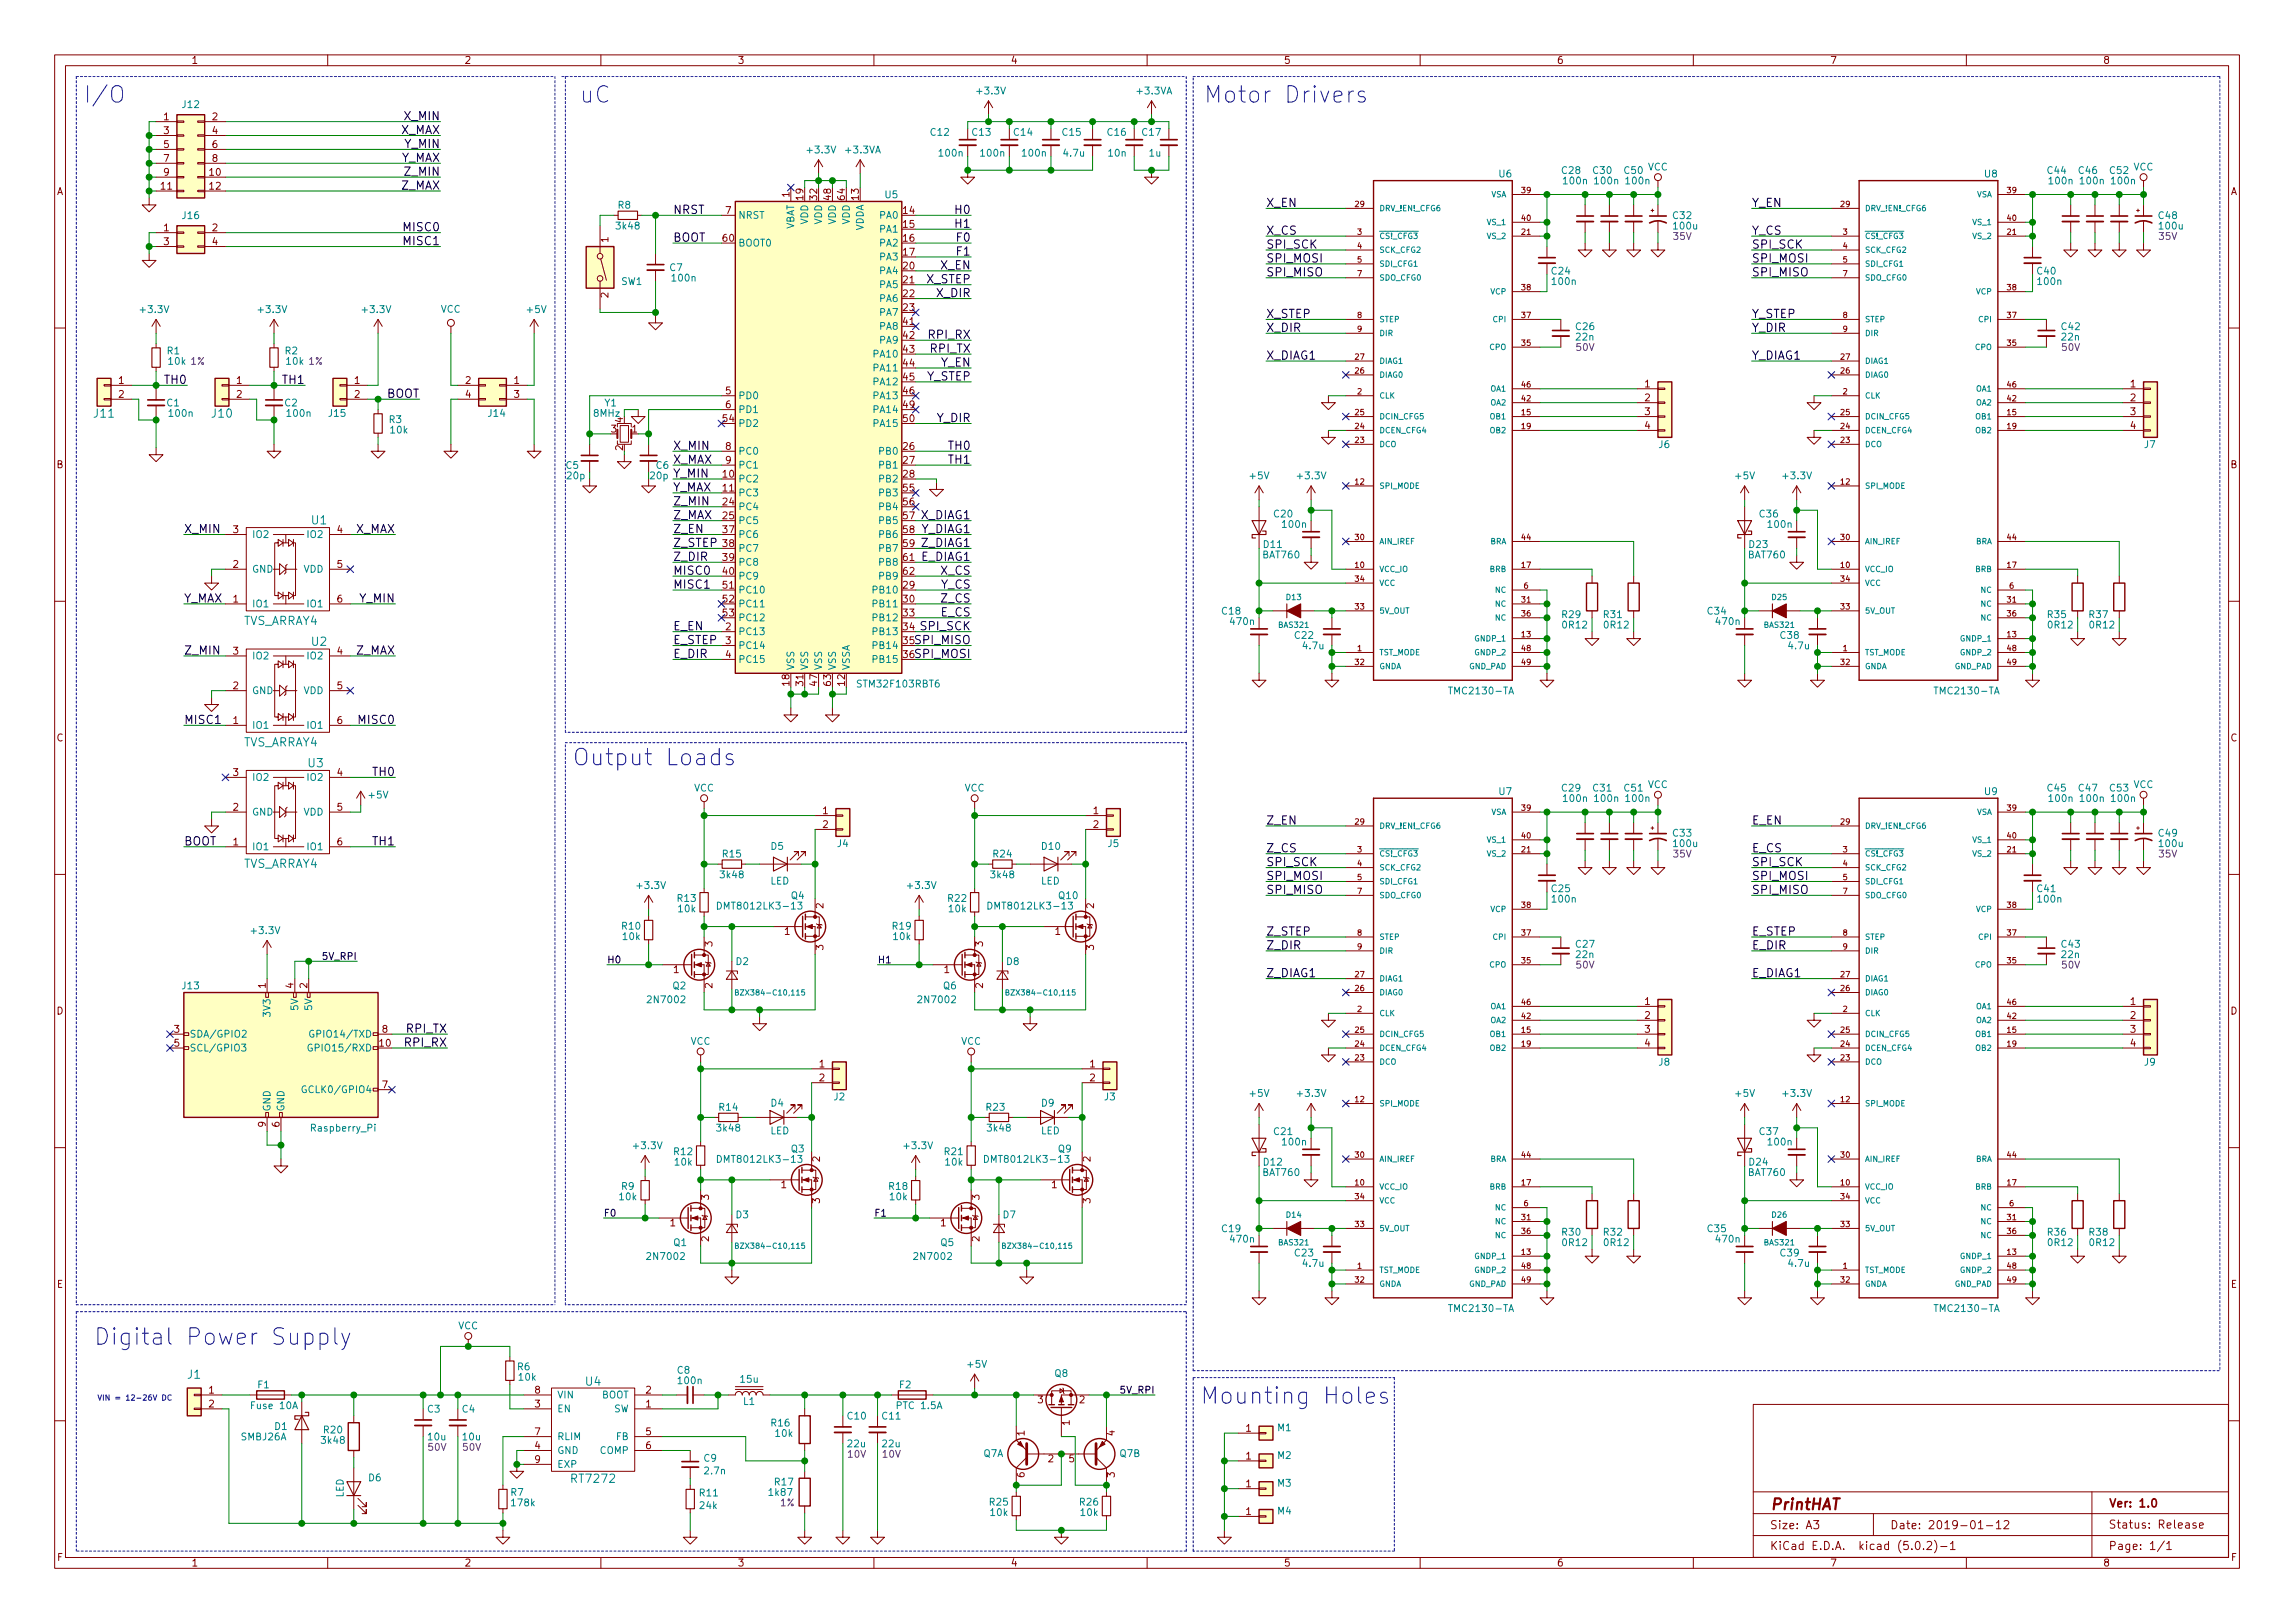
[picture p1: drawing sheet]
<svg xmlns="http://www.w3.org/2000/svg" width="420mm" height="297mm" viewBox="0 0 420 297" stroke-linecap="round" stroke-linejoin="round" font-family="sans-serif">
<defs><g id="words">
<g font-size="4.2" fill="#0000c2">
<text x="15.2" y="18.8">I/O</text>
<text x="106" y="18.8">uC</text>
<text x="220.3" y="18.8">Motor Drivers</text>
<text x="104.8" y="140.1">Output Loads</text>
<text x="17.1" y="246.2">Digital Power Supply</text>
<text x="219.7" y="257">Mounting Holes</text>
</g>
<text font-size="2.8" fill="#840000" x="324" y="276.3">PrintHAT</text>
<g font-size="2.1">
<text x="74.2" y="22">X_MIN</text>
<text x="73.3" y="24.5">X_MAX</text>
<text x="73.3" y="29.6">Y_MAX</text>
<text x="74.2" y="27.1">Y_MIN</text>
<text x="73.5" y="34.7">Z_MAX</text>
<text x="74.3" y="32.2">Z_MIN</text>
<text x="123.2" y="39.2">NRST</text>
<text x="175.1" y="41.7">H1</text>
<text x="175.1" y="39.2">H0</text>
<text x="231.8" y="37.9">X_EN</text>
<text x="320.7" y="37.9">Y_EN</text>
<text x="74.2" y="42.3">MISC0</text>
<text x="74.2" y="44.9">MISC1</text>
<text x="123.2" y="44.2">BOOT</text>
<text x="175.3" y="44.2">F0</text>
<text x="175.3" y="46.8">F1</text>
<text x="231.8" y="45.5">SPI_SCK</text>
<text x="231.8" y="43">X_CS</text>
<text x="320.7" y="45.5">SPI_SCK</text>
<text x="320.7" y="43">Y_CS</text>
<text x="169.7" y="51.9">X_STEP</text>
<text x="172.3" y="49.3">X_EN</text>
<text x="231.8" y="48">SPI_MOSI</text>
<text x="231.8" y="50.6">SPI_MISO</text>
<text x="320.7" y="48">SPI_MOSI</text>
<text x="320.7" y="50.6">SPI_MISO</text>
<text x="171.6" y="54.4">X_DIR</text>
<text x="231.8" y="58.2">X_STEP</text>
<text x="320.7" y="58.2">Y_STEP</text>
<text x="170.1" y="62">RPI_RX</text>
<text x="170.4" y="64.6">RPI_TX</text>
<text x="231.8" y="60.7">X_DIR</text>
<text x="231.8" y="65.8">X_DIAG1</text>
<text x="320.7" y="60.7">Y_DIR</text>
<text x="320.7" y="65.8">Y_DIAG1</text>
<text x="30.3" y="70.3">TH0</text>
<text x="51.9" y="70.3">TH1</text>
<text x="169.7" y="69.6">Y_STEP</text>
<text x="172.3" y="67.1">Y_EN</text>
<text x="70.7" y="72.8">BOOT</text>
<text x="171.6" y="77.3">Y_DIR</text>
<text x="123.2" y="82.3">X_MIN</text>
<text x="173.8" y="82.3">TH0</text>
<text x="123.2" y="84.9">X_MAX</text>
<text x="123.2" y="87.4">Y_MIN</text>
<text x="123.2" y="90">Y_MAX</text>
<text x="173.8" y="84.9">TH1</text>
<text x="123.2" y="92.5">Z_MIN</text>
<text x="123.2" y="95">Z_MAX</text>
<text x="168.7" y="95">X_DIAG1</text>
<text x="33.7" y="97.6">X_MIN</text>
<text x="65.1" y="97.6">X_MAX</text>
<text x="123.2" y="97.6">Z_EN</text>
<text x="123.2" y="100.1">Z_STEP</text>
<text x="168.7" y="97.6">Y_DIAG1</text>
<text x="168.8" y="100.1">Z_DIAG1</text>
<text x="123.2" y="102.7">Z_DIR</text>
<text x="123.2" y="105.2">MISC0</text>
<text x="123.2" y="107.7">MISC1</text>
<text x="168.7" y="102.7">E_DIAG1</text>
<text x="172.3" y="105.2">X_CS</text>
<text x="172.3" y="107.7">Y_CS</text>
<text x="33.7" y="110.3">Y_MAX</text>
<text x="65.9" y="110.3">Y_MIN</text>
<text x="172.3" y="112.8">E_CS</text>
<text x="172.4" y="110.3">Z_CS</text>
<text x="33.7" y="119.8">Z_MIN</text>
<text x="65.2" y="119.8">Z_MAX</text>
<text x="123.2" y="115.4">E_EN</text>
<text x="123.2" y="117.9">E_STEP</text>
<text x="167.8" y="117.9">SPI_MISO</text>
<text x="168.7" y="115.4">SPI_SCK</text>
<text x="123.2" y="120.4">E_DIR</text>
<text x="167.8" y="120.4">SPI_MOSI</text>
<text x="33.7" y="132.5">MISC1</text>
<text x="65.9" y="132.5">MISC0</text>
<text x="68.4" y="142">TH0</text>
<text x="33.7" y="154.7">BOOT</text>
<text x="68.4" y="154.7">TH1</text>
<text x="231.8" y="150.9">Z_EN</text>
<text x="231.8" y="156">Z_CS</text>
<text x="320.7" y="150.9">E_EN</text>
<text x="320.7" y="156">E_CS</text>
<text x="231.8" y="158.5">SPI_SCK</text>
<text x="231.8" y="161.1">SPI_MOSI</text>
<text x="320.7" y="158.5">SPI_SCK</text>
<text x="320.7" y="161.1">SPI_MOSI</text>
<text x="231.8" y="163.6">SPI_MISO</text>
<text x="320.7" y="163.6">SPI_MISO</text>
<text x="231.8" y="171.2">Z_STEP</text>
<text x="231.8" y="173.8">Z_DIR</text>
<text x="320.7" y="171.2">E_STEP</text>
<text x="320.7" y="173.8">E_DIR</text>
<text x="231.8" y="178.9">Z_DIAG1</text>
<text x="320.7" y="178.9">E_DIAG1</text>
<text x="74.2" y="191.6">RPI_RX</text>
<text x="74.5" y="189">RPI_TX</text>
</g>
<g font-size="2.1" fill="#008484">
<text x="17.3" y="76.4">J11</text>
<text x="38.9" y="76.4">J10</text>
<text x="57.1" y="96">U1</text>
<text x="44.4" y="114.4">TVS_ARRAY4</text>
<text x="57.1" y="118.2">U2</text>
<text x="44.4" y="136.6">TVS_ARRAY4</text>
<text x="56.4" y="140.4">U3</text>
<text x="44.4" y="158.8">TVS_ARRAY4</text>
<text x="34.4" y="252.3">J1</text>
<text x="107.2" y="253.6">U4</text>
<text x="104.8" y="271.4">RT7272</text>
</g>
<g font-size="2.1" fill="#840000">
<text x="386" y="275.9">Ver: 1.0</text>
<text x="324" y="279.9">Size: A3</text>
<text x="346" y="279.9">Date: 2019-01-12</text>
<text x="386" y="279.8">Status: Release</text>
<text x="324" y="283.7">KiCad E.D.A. kicad (5.0.2)-1</text>
<text x="386" y="283.7">Page: 1/1</text>
</g>
<g font-size="1.8" fill="#840000">
<text x="35" y="11.7">1</text>
<text x="85" y="11.7">2</text>
<text x="135" y="11.7">3</text>
<text x="185" y="11.7">4</text>
<text x="235" y="11.7">5</text>
<text x="285" y="11.7">6</text>
<text x="335" y="11.7">7</text>
<text x="385" y="11.7">8</text>
<text x="30" y="22">1</text>
<text x="38.9" y="22">2</text>
<text x="30" y="24.5">3</text>
<text x="30" y="27.1">5</text>
<text x="30" y="29.6">7</text>
<text x="38.9" y="24.5">4</text>
<text x="38.9" y="27.1">6</text>
<text x="38.9" y="29.6">8</text>
<text x="10.4" y="35.7">A</text>
<text x="29.5" y="34.7">11</text>
<text x="30" y="32.2">9</text>
<text x="38.4" y="32.2">10</text>
<text x="38.4" y="34.7">12</text>
<text x="408.4" y="35.7">A</text>
<text x="132.9" y="39.2">7</text>
<text x="144.5" y="36.1" transform="rotate(-90 144.5 36.1)">1</text>
<text x="147.1" y="36.6" transform="rotate(-90 147.1 36.6)">19</text>
<text x="149.6" y="36.6" transform="rotate(-90 149.6 36.6)">32</text>
<text x="152.1" y="36.6" transform="rotate(-90 152.1 36.6)">48</text>
<text x="154.7" y="36.6" transform="rotate(-90 154.7 36.6)">64</text>
<text x="157.2" y="36.6" transform="rotate(-90 157.2 36.6)">13</text>
<text x="165.4" y="39.2">14</text>
<text x="165.4" y="41.7">15</text>
<text x="30" y="42.3">1</text>
<text x="30" y="44.9">3</text>
<text x="38.9" y="42.3">2</text>
<text x="38.9" y="44.9">4</text>
<text x="111.4" y="44.3" transform="rotate(-90 111.4 44.3)">1</text>
<text x="132.4" y="44.2">60</text>
<text x="165.4" y="44.2">16</text>
<text x="165.4" y="46.8">17</text>
<text x="165.4" y="49.3">20</text>
<text x="165.4" y="51.9">21</text>
<text x="111.4" y="54.5" transform="rotate(-90 111.4 54.5)">2</text>
<text x="165.4" y="54.4">22</text>
<text x="165.4" y="56.9">23</text>
<text x="165.4" y="59.5">41</text>
<text x="165.4" y="64.6">43</text>
<text x="165.4" y="62">42</text>
<text x="21.7" y="70.3">1</text>
<text x="43.3" y="70.3">1</text>
<text x="64.9" y="70.3">1</text>
<text x="85.2" y="70.3">2</text>
<text x="94.1" y="70.3">1</text>
<text x="165.4" y="67.1">44</text>
<text x="165.4" y="69.6">45</text>
<text x="301.1" y="70.9">1</text>
<text x="390" y="70.9">1</text>
<text x="21.7" y="72.8">2</text>
<text x="43.3" y="72.8">2</text>
<text x="64.9" y="72.8">2</text>
<text x="85.2" y="72.8">4</text>
<text x="94.1" y="72.8">3</text>
<text x="114" y="77.4" transform="rotate(-90 114 77.4)">4</text>
<text x="132.4" y="77.3">54</text>
<text x="132.9" y="72.2">5</text>
<text x="132.9" y="74.7">6</text>
<text x="165.4" y="72.2">46</text>
<text x="165.4" y="74.7">49</text>
<text x="165.4" y="77.3">50</text>
<text x="301.1" y="73.4">2</text>
<text x="301.1" y="76">3</text>
<text x="390" y="73.4">2</text>
<text x="390" y="76">3</text>
<text x="111.9" y="79.2">3</text>
<text x="114" y="82.4" transform="rotate(-90 114 82.4)">2</text>
<text x="115.7" y="79.2">1</text>
<text x="132.9" y="82.3">8</text>
<text x="165.4" y="82.3">26</text>
<text x="301.1" y="78.5">4</text>
<text x="390" y="78.5">4</text>
<text x="10.4" y="85.7">B</text>
<text x="132.4" y="87.4">10</text>
<text x="132.4" y="90">11</text>
<text x="132.9" y="84.9">9</text>
<text x="165.4" y="84.9">27</text>
<text x="165.4" y="87.4">28</text>
<text x="165.4" y="90">55</text>
<text x="408.4" y="85.7">B</text>
<text x="132.4" y="92.5">24</text>
<text x="132.4" y="95">25</text>
<text x="165.4" y="92.5">56</text>
<text x="165.4" y="95">57</text>
<text x="42.7" y="97.6">3</text>
<text x="61.7" y="97.6">4</text>
<text x="132.4" y="97.6">37</text>
<text x="132.4" y="100.1">38</text>
<text x="165.4" y="97.6">58</text>
<text x="165.4" y="100.1">59</text>
<text x="42.7" y="103.9">2</text>
<text x="61.7" y="103.9">5</text>
<text x="132.4" y="107.7">51</text>
<text x="132.4" y="102.7">39</text>
<text x="132.4" y="105.2">40</text>
<text x="165.4" y="107.7">29</text>
<text x="165.4" y="102.7">61</text>
<text x="165.4" y="105.2">62</text>
<text x="42.7" y="110.3">1</text>
<text x="61.7" y="110.3">6</text>
<text x="132.4" y="110.3">52</text>
<text x="132.4" y="112.8">53</text>
<text x="165.4" y="110.3">30</text>
<text x="165.4" y="112.8">33</text>
<text x="42.7" y="119.8">3</text>
<text x="61.7" y="119.8">4</text>
<text x="132.9" y="115.4">2</text>
<text x="132.9" y="117.9">3</text>
<text x="165.4" y="115.4">34</text>
<text x="165.4" y="117.9">35</text>
<text x="132.9" y="120.4">4</text>
<text x="144.5" y="125.5" transform="rotate(-90 144.5 125.5)">18</text>
<text x="147.1" y="125.5" transform="rotate(-90 147.1 125.5)">31</text>
<text x="149.6" y="125.5" transform="rotate(-90 149.6 125.5)">47</text>
<text x="152.1" y="125.5" transform="rotate(-90 152.1 125.5)">63</text>
<text x="154.7" y="125.5" transform="rotate(-90 154.7 125.5)">12</text>
<text x="165.4" y="120.4">36</text>
<text x="42.7" y="126.1">2</text>
<text x="61.7" y="126.1">5</text>
<text x="10.4" y="135.7">C</text>
<text x="42.7" y="132.5">1</text>
<text x="61.7" y="132.5">6</text>
<text x="408.4" y="135.7">C</text>
<text x="42.7" y="142">3</text>
<text x="61.7" y="142">4</text>
<text x="42.7" y="148.4">2</text>
<text x="61.7" y="148.4">5</text>
<text x="150.6" y="149">1</text>
<text x="200.2" y="149">1</text>
<text x="42.7" y="154.7">1</text>
<text x="61.7" y="154.7">6</text>
<text x="150.6" y="151.5">2</text>
<text x="200.2" y="151.5">2</text>
<text x="150.7" y="166.3" transform="rotate(-90 150.7 166.3)">2</text>
<text x="200.3" y="166.3" transform="rotate(-90 200.3 166.3)">2</text>
<text x="130.4" y="173.2" transform="rotate(-90 130.4 173.2)">3</text>
<text x="143.7" y="171.1">1</text>
<text x="150.7" y="173.9" transform="rotate(-90 150.7 173.9)">3</text>
<text x="180" y="173.2" transform="rotate(-90 180 173.2)">3</text>
<text x="193.2" y="171.1">1</text>
<text x="200.3" y="173.9" transform="rotate(-90 200.3 173.9)">3</text>
<text x="123.3" y="178.1">1</text>
<text x="172.9" y="178.1">1</text>
<text x="10.4" y="185.7">D</text>
<text x="48.6" y="180.9" transform="rotate(-90 48.6 180.9)">1</text>
<text x="53.7" y="180.9" transform="rotate(-90 53.7 180.9)">4</text>
<text x="56.3" y="180.9" transform="rotate(-90 56.3 180.9)">2</text>
<text x="130.4" y="180.9" transform="rotate(-90 130.4 180.9)">2</text>
<text x="180" y="180.9" transform="rotate(-90 180 180.9)">2</text>
<text x="301.1" y="183.9">1</text>
<text x="390" y="183.9">1</text>
<text x="408.4" y="185.7">D</text>
<text x="31.9" y="189">3</text>
<text x="31.9" y="191.6">5</text>
<text x="69.5" y="191.6">10</text>
<text x="70" y="189">8</text>
<text x="301.1" y="186.5">2</text>
<text x="301.1" y="189">3</text>
<text x="301.1" y="191.6">4</text>
<text x="390" y="186.5">2</text>
<text x="390" y="189">3</text>
<text x="390" y="191.6">4</text>
<text x="150" y="195.4">1</text>
<text x="150" y="197.9">2</text>
<text x="199.5" y="195.4">1</text>
<text x="199.5" y="197.9">2</text>
<text x="70" y="199.2">7</text>
<text x="48.6" y="206.3" transform="rotate(-90 48.6 206.3)">9</text>
<text x="51.2" y="206.3" transform="rotate(-90 51.2 206.3)">6</text>
<text x="150.1" y="212.6" transform="rotate(-90 150.1 212.6)">2</text>
<text x="199.6" y="212.6" transform="rotate(-90 199.6 212.6)">2</text>
<text x="129.8" y="219.6" transform="rotate(-90 129.8 219.6)">3</text>
<text x="143" y="217.5">1</text>
<text x="150.1" y="220.2" transform="rotate(-90 150.1 220.2)">3</text>
<text x="179.3" y="219.6" transform="rotate(-90 179.3 219.6)">3</text>
<text x="192.6" y="217.5">1</text>
<text x="199.6" y="220.2" transform="rotate(-90 199.6 220.2)">3</text>
<text x="122.7" y="224.4">1</text>
<text x="129.8" y="227.2" transform="rotate(-90 129.8 227.2)">2</text>
<text x="172.2" y="224.4">1</text>
<text x="179.3" y="227.2" transform="rotate(-90 179.3 227.2)">2</text>
<text x="10.4" y="235.7">E</text>
<text x="408.4" y="235.7">E</text>
<text x="38.3" y="255.1">1</text>
<text x="38.3" y="257.6">2</text>
<text x="97.9" y="257.6">3</text>
<text x="97.9" y="255.1">8</text>
<text x="118.3" y="257.6">1</text>
<text x="118.3" y="255.1">2</text>
<text x="190" y="256.8">3</text>
<text x="197.6" y="256.8">2</text>
<text x="97.9" y="262.7">7</text>
<text x="118.3" y="262.7">5</text>
<text x="187.6" y="262.8" transform="rotate(-90 187.6 262.8)">1</text>
<text x="195.8" y="260.9" transform="rotate(-90 195.8 260.9)">1</text>
<text x="204.1" y="262.8" transform="rotate(-90 204.1 262.8)">4</text>
<text x="228.1" y="262">1</text>
<text x="97.9" y="265.2">4</text>
<text x="97.9" y="267.8">9</text>
<text x="118.3" y="265.2">6</text>
<text x="191.9" y="267.6">2</text>
<text x="195.7" y="267.6">5</text>
<text x="228.1" y="267.1">1</text>
<text x="187.6" y="270.4" transform="rotate(-90 187.6 270.4)">6</text>
<text x="204.1" y="270.4" transform="rotate(-90 204.1 270.4)">3</text>
<text x="228.1" y="272.2">1</text>
<text x="228.1" y="277.3">1</text>
<text x="10.5" y="285.7">F</text>
<text x="35" y="286.7">1</text>
<text x="85" y="286.7">2</text>
<text x="135" y="286.7">3</text>
<text x="185" y="286.7">4</text>
<text x="235" y="286.7">5</text>
<text x="285" y="286.7">6</text>
<text x="335" y="286.7">7</text>
<text x="385" y="286.7">8</text>
<text x="408.5" y="285.7">F</text>
</g>
<g font-size="1.8" fill="#008484">
<text x="179" y="17.3">+3.3V</text>
<text x="208.3" y="17.3">+3.3VA</text>
<text x="33.5" y="19.8">J12</text>
<text x="148" y="28.1">+3.3V</text>
<text x="154.9" y="28.1">+3.3VA</text>
<text x="170.4" y="24.9">C12</text>
<text x="172.1" y="28.7">100n</text>
<text x="178.1" y="24.9">C13</text>
<text x="179.7" y="28.7">100n</text>
<text x="185.7" y="24.9">C14</text>
<text x="187.3" y="28.7">100n</text>
<text x="194.6" y="24.9">C15</text>
<text x="194.8" y="28.7">4.7u</text>
<text x="202.8" y="24.9">C16</text>
<text x="203" y="28.7">10n</text>
<text x="209.2" y="24.9">C17</text>
<text x="210.4" y="28.7">1u</text>
<text x="274.5" y="32.5">U6</text>
<text x="286" y="31.8">C28</text>
<text x="286.4" y="33.7">100n</text>
<text x="291.7" y="31.8">C30</text>
<text x="292.1" y="33.7">100n</text>
<text x="297.4" y="31.8">C50</text>
<text x="297.8" y="33.7">100n</text>
<text x="301.7" y="31.2">VCC</text>
<text x="363.4" y="32.5">U8</text>
<text x="374.9" y="31.8">C44</text>
<text x="375.3" y="33.7">100n</text>
<text x="380.6" y="31.8">C46</text>
<text x="381" y="33.7">100n</text>
<text x="386.3" y="31.8">C52</text>
<text x="386.7" y="33.7">100n</text>
<text x="390.6" y="31.2">VCC</text>
<text x="33.5" y="40.1">J16</text>
<text x="113" y="42">3k48</text>
<text x="113.2" y="38.2">R8</text>
<text x="135.1" y="40">NRST</text>
<text x="148" y="41.1" transform="rotate(-90 148 41.1)">VDD</text>
<text x="150.5" y="41.1" transform="rotate(-90 150.5 41.1)">VDD</text>
<text x="153" y="41.1" transform="rotate(-90 153 41.1)">VDD</text>
<text x="155.6" y="41.1" transform="rotate(-90 155.6 41.1)">VDD</text>
<text x="161.2" y="40">PA0</text>
<text x="162.1" y="36.3">U5</text>
<text x="306.3" y="40.1">C32</text>
<text x="306.5" y="42">100u</text>
<text x="395.2" y="40.1">C48</text>
<text x="395.4" y="42">100u</text>
<text x="135.1" y="45.1">BOOT0</text>
<text x="145.4" y="42.2" transform="rotate(-90 145.4 42.2)">VBAT</text>
<text x="158.1" y="42.4" transform="rotate(-90 158.1 42.4)">VDDA</text>
<text x="161.2" y="42.6">PA1</text>
<text x="161.2" y="45.1">PA2</text>
<text x="161.2" y="47.7">PA3</text>
<text x="113.8" y="52.2">SW1</text>
<text x="122.7" y="49.6">C7</text>
<text x="123.2" y="51.5">100n</text>
<text x="161.2" y="50.2">PA4</text>
<text x="161.2" y="52.7">PA5</text>
<text x="284.1" y="50.3">C24</text>
<text x="284.3" y="52.2">100n</text>
<text x="373" y="50.3">C40</text>
<text x="373.2" y="52.2">100n</text>
<text x="25.9" y="57.3">+3.3V</text>
<text x="47.4" y="57.3">+3.3V</text>
<text x="66.5" y="57.3">+3.3V</text>
<text x="80.7" y="57.2">VCC</text>
<text x="96.6" y="57.3">+5V</text>
<text x="161.2" y="55.3">PA6</text>
<text x="161.2" y="57.8">PA7</text>
<text x="30.6" y="64.9">R1</text>
<text x="52.2" y="64.9">R2</text>
<text x="160.2" y="65.4">PA10</text>
<text x="161.2" y="60.4">PA8</text>
<text x="161.2" y="62.9">PA9</text>
<text x="288.6" y="60.4">C26</text>
<text x="288.6" y="62.3">22n</text>
<text x="377.5" y="60.4">C42</text>
<text x="377.5" y="62.3">22n</text>
<text x="160.2" y="68">PA11</text>
<text x="160.2" y="70.5">PA12</text>
<text x="30.6" y="74.4">C1</text>
<text x="31.1" y="76.3">100n</text>
<text x="52.2" y="74.4">C2</text>
<text x="52.7" y="76.3">100n</text>
<text x="60.2" y="76.3">J15</text>
<text x="71.3" y="77.4">R3</text>
<text x="89.5" y="76.3">J14</text>
<text x="108.8" y="76.3">8MHz</text>
<text x="110.7" y="74.4">Y1</text>
<text x="135.1" y="73.1">PD0</text>
<text x="135.1" y="75.6">PD1</text>
<text x="160.2" y="73.1">PA13</text>
<text x="160.2" y="75.6">PA14</text>
<text x="71.6" y="79.3">10k</text>
<text x="135.1" y="83.2">PC0</text>
<text x="135.1" y="78.1">PD2</text>
<text x="160.2" y="78.1">PA15</text>
<text x="161.2" y="83.2">PB0</text>
<text x="303.7" y="82">J6</text>
<text x="392.6" y="82">J7</text>
<text x="103.7" y="85.8">C5</text>
<text x="103.9" y="87.7">20p</text>
<text x="120.2" y="85.8">C6</text>
<text x="135.1" y="85.8">PC1</text>
<text x="135.1" y="88.3">PC2</text>
<text x="161.2" y="85.8">PB1</text>
<text x="161.2" y="88.3">PB2</text>
<text x="228.9" y="87.7">+5V</text>
<text x="237.7" y="87.7">+3.3V</text>
<text x="317.8" y="87.7">+5V</text>
<text x="326.6" y="87.7">+3.3V</text>
<text x="135.1" y="90.8">PC3</text>
<text x="135.1" y="93.4">PC4</text>
<text x="135.1" y="95.9">PC5</text>
<text x="161.2" y="90.8">PB3</text>
<text x="161.2" y="93.4">PB4</text>
<text x="161.2" y="95.9">PB5</text>
<text x="233.3" y="94.7">C20</text>
<text x="322.2" y="94.7">C36</text>
<text x="46.1" y="98.5">IO2</text>
<text x="56.5" y="98.5">IO2</text>
<text x="135.1" y="98.5">PC6</text>
<text x="135.1" y="101">PC7</text>
<text x="161.2" y="98.5">PB6</text>
<text x="161.2" y="101">PB7</text>
<text x="231.4" y="100.3">D11</text>
<text x="234.9" y="96.6">100n</text>
<text x="320.3" y="100.3">D23</text>
<text x="323.8" y="96.6">100n</text>
<text x="46.1" y="104.8">GND</text>
<text x="55.6" y="104.8">VDD</text>
<text x="135.1" y="103.5">PC8</text>
<text x="135.1" y="106.1">PC9</text>
<text x="161.2" y="103.5">PB8</text>
<text x="161.2" y="106.1">PB9</text>
<text x="231.3" y="102.2">BAT760</text>
<text x="320.2" y="102.2">BAT760</text>
<text x="46.1" y="111.2">IO1</text>
<text x="56.5" y="111.2">IO1</text>
<text x="135.1" y="108.6">PC10</text>
<text x="135.1" y="111.2">PC11</text>
<text x="135.1" y="113.7">PC12</text>
<text x="160.2" y="108.6">PB10</text>
<text x="160.2" y="111.2">PB11</text>
<text x="160.2" y="113.7">PB12</text>
<text x="223.8" y="112.5">C18</text>
<text x="286" y="113.1">R29</text>
<text x="293.6" y="113.1">R31</text>
<text x="312.7" y="112.5">C34</text>
<text x="374.9" y="113.1">R35</text>
<text x="382.5" y="113.1">R37</text>
<text x="135.1" y="116.2">PC13</text>
<text x="135.1" y="118.8">PC14</text>
<text x="160.2" y="116.2">PB13</text>
<text x="160.2" y="118.8">PB14</text>
<text x="225.4" y="114.4">470n</text>
<text x="237.1" y="116.9">C22</text>
<text x="238.7" y="118.8">4.7u</text>
<text x="286.2" y="115">0R12</text>
<text x="293.8" y="115">0R12</text>
<text x="314.3" y="114.4">470n</text>
<text x="326" y="116.9">C38</text>
<text x="327.6" y="118.8">4.7u</text>
<text x="375.1" y="115">0R12</text>
<text x="382.7" y="115">0R12</text>
<text x="46.1" y="120.7">IO2</text>
<text x="56.5" y="120.7">IO2</text>
<text x="135.1" y="121.3">PC15</text>
<text x="145.4" y="122.7" transform="rotate(-90 145.4 122.7)">VSS</text>
<text x="148" y="122.7" transform="rotate(-90 148 122.7)">VSS</text>
<text x="150.5" y="122.7" transform="rotate(-90 150.5 122.7)">VSS</text>
<text x="153" y="122.7" transform="rotate(-90 153 122.7)">VSS</text>
<text x="155.6" y="122.7" transform="rotate(-90 155.6 122.7)">VSSA</text>
<text x="157.3" y="125.8">STM32F103RBT6</text>
<text x="160.2" y="121.3">PB15</text>
<text x="46.1" y="127">GND</text>
<text x="55.6" y="127">VDD</text>
<text x="265.8" y="127.1">TMC2130-TA</text>
<text x="354.7" y="127.1">TMC2130-TA</text>
<text x="46.1" y="133.4">IO1</text>
<text x="56.5" y="133.4">IO1</text>
<text x="46.1" y="142.9">IO2</text>
<text x="56.5" y="142.9">IO2</text>
<text x="46.1" y="149.3">GND</text>
<text x="55.6" y="149.3">VDD</text>
<text x="67.6" y="146.1">+5V</text>
<text x="127.1" y="144.9">VCC</text>
<text x="176.6" y="144.9">VCC</text>
<text x="274.5" y="145.5">U7</text>
<text x="286" y="144.9">C29</text>
<text x="286.4" y="146.8">100n</text>
<text x="291.7" y="144.9">C31</text>
<text x="292.1" y="146.8">100n</text>
<text x="297.4" y="144.9">C51</text>
<text x="297.8" y="146.8">100n</text>
<text x="301.7" y="144.2">VCC</text>
<text x="363.4" y="145.5">U9</text>
<text x="374.9" y="144.9">C45</text>
<text x="375.3" y="146.8">100n</text>
<text x="380.6" y="144.9">C47</text>
<text x="381" y="146.8">100n</text>
<text x="386.3" y="144.9">C53</text>
<text x="386.7" y="146.8">100n</text>
<text x="390.6" y="144.2">VCC</text>
<text x="46.1" y="155.6">IO1</text>
<text x="56.5" y="155.6">IO1</text>
<text x="141.2" y="155.5">D5</text>
<text x="153.3" y="155">J4</text>
<text x="190.8" y="155.5">D10</text>
<text x="202.9" y="155">J5</text>
<text x="306.3" y="153.1">C33</text>
<text x="306.5" y="155">100u</text>
<text x="395.2" y="153.1">C49</text>
<text x="395.4" y="155">100u</text>
<text x="132" y="160.7">3k48</text>
<text x="132.4" y="156.9">R15</text>
<text x="141" y="161.9">LED</text>
<text x="181.6" y="160.7">3k48</text>
<text x="181.9" y="156.9">R24</text>
<text x="190.6" y="161.9">LED</text>
<text x="116.8" y="162.7">+3.3V</text>
<text x="124.1" y="165.1">R13</text>
<text x="124.3" y="167">10k</text>
<text x="132.2" y="166.5">DMT8012LK3-13</text>
<text x="144.9" y="164.6">Q4</text>
<text x="166.3" y="162.7">+3.3V</text>
<text x="173.6" y="165.1">R22</text>
<text x="173.8" y="167">10k</text>
<text x="181.8" y="166.5">DMT8012LK3-13</text>
<text x="193.9" y="164.6">Q10</text>
<text x="284.1" y="163.3">C25</text>
<text x="284.3" y="165.2">100n</text>
<text x="373" y="163.3">C41</text>
<text x="373.2" y="165.2">100n</text>
<text x="46.2" y="171">+3.3V</text>
<text x="113.9" y="170.1">R10</text>
<text x="114.1" y="172">10k</text>
<text x="163.4" y="170.1">R19</text>
<text x="163.6" y="172">10k</text>
<text x="288.6" y="173.4">C27</text>
<text x="377.5" y="173.4">C43</text>
<text x="134.8" y="176.6">D2</text>
<text x="184.3" y="176.6">D8</text>
<text x="288.6" y="175.3">22n</text>
<text x="377.5" y="175.3">22n</text>
<text x="33.4" y="181.1">J13</text>
<text x="49.5" y="185.8" transform="rotate(-90 49.5 185.8)">3V3</text>
<text x="54.6" y="184.8" transform="rotate(-90 54.6 184.8)">5V</text>
<text x="57.1" y="184.8" transform="rotate(-90 57.1 184.8)">5V</text>
<text x="118.9" y="183.6">2N7002</text>
<text x="123.2" y="181.1">Q2</text>
<text x="168.4" y="183.6">2N7002</text>
<text x="172.7" y="181.1">Q6</text>
<text x="34.7" y="189.9">SDA/GPIO2</text>
<text x="57.8" y="189.9">GPIO14/TXD</text>
<text x="126.4" y="191.2">VCC</text>
<text x="175.9" y="191.2">VCC</text>
<text x="34.7" y="192.4">SCL/GPIO3</text>
<text x="57.6" y="192.4">GPIO15/RXD</text>
<text x="303.7" y="195">J8</text>
<text x="392.6" y="195">J9</text>
<text x="49.5" y="203.5" transform="rotate(-90 49.5 203.5)">GND</text>
<text x="52.1" y="203.5" transform="rotate(-90 52.1 203.5)">GND</text>
<text x="56.3" y="200.1">GCLK0/GPIO4</text>
<text x="131.7" y="203.3">R14</text>
<text x="141.2" y="202.5">D4</text>
<text x="152.7" y="201.4">J2</text>
<text x="180.6" y="203.3">R23</text>
<text x="190.7" y="202.5">D9</text>
<text x="202.2" y="201.4">J3</text>
<text x="228.9" y="200.7">+5V</text>
<text x="237.7" y="200.7">+3.3V</text>
<text x="317.8" y="200.7">+5V</text>
<text x="326.6" y="200.7">+3.3V</text>
<text x="57.1" y="207.1">Raspberry_Pi</text>
<text x="131.4" y="207.1">3k48</text>
<text x="141" y="207.6">LED</text>
<text x="180.9" y="207.1">3k48</text>
<text x="190.6" y="207.6">LED</text>
<text x="233.3" y="207.7">C21</text>
<text x="234.9" y="209.6">100n</text>
<text x="322.2" y="207.7">C37</text>
<text x="323.8" y="209.6">100n</text>
<text x="116.2" y="210.3">+3.3V</text>
<text x="123.4" y="211.4">R12</text>
<text x="123.6" y="213.3">10k</text>
<text x="132.2" y="212.8">DMT8012LK3-13</text>
<text x="144.9" y="210.9">Q3</text>
<text x="165.7" y="210.3">+3.3V</text>
<text x="173" y="211.4">R21</text>
<text x="173.2" y="213.3">10k</text>
<text x="181.1" y="212.8">DMT8012LK3-13</text>
<text x="193.8" y="210.9">Q9</text>
<text x="231.3" y="215.2">BAT760</text>
<text x="231.4" y="213.3">D12</text>
<text x="320.2" y="215.2">BAT760</text>
<text x="320.3" y="213.3">D24</text>
<text x="113.5" y="219.7">10k</text>
<text x="113.8" y="217.8">R9</text>
<text x="162.8" y="217.8">R18</text>
<text x="163" y="219.7">10k</text>
<text x="134.8" y="223">D3</text>
<text x="183.7" y="223">D7</text>
<text x="223.8" y="225.5">C19</text>
<text x="225.4" y="227.4">470n</text>
<text x="286" y="226.1">R30</text>
<text x="293.6" y="226.1">R32</text>
<text x="312.7" y="225.5">C35</text>
<text x="314.3" y="227.4">470n</text>
<text x="374.9" y="226.1">R36</text>
<text x="382.5" y="226.1">R38</text>
<text x="118.8" y="230.6">2N7002</text>
<text x="123.4" y="228.1">Q1</text>
<text x="167.7" y="230.6">2N7002</text>
<text x="172.3" y="228.1">Q5</text>
<text x="237.1" y="230">C23</text>
<text x="238.7" y="231.9">4.7u</text>
<text x="286.2" y="228.1">0R12</text>
<text x="293.8" y="228.1">0R12</text>
<text x="326" y="230">C39</text>
<text x="327.6" y="231.9">4.7u</text>
<text x="375.1" y="228.1">0R12</text>
<text x="382.7" y="228.1">0R12</text>
<text x="83.9" y="243.3">VCC</text>
<text x="265.8" y="240.1">TMC2130-TA</text>
<text x="354.7" y="240.1">TMC2130-TA</text>
<text x="94.8" y="250.8">R6</text>
<text x="124" y="251.4">C8</text>
<text x="177.2" y="250.3">+5V</text>
<text x="46.2" y="257.9">Fuse 10A</text>
<text x="47.2" y="254.1">F1</text>
<text x="95" y="252.7">10k</text>
<text x="102" y="255.9">VIN</text>
<text x="110.1" y="255.9">BOOT</text>
<text x="124.3" y="253.3">100n</text>
<text x="135.6" y="253.1">15u</text>
<text x="136.1" y="257.1">L1</text>
<text x="164.4" y="257.9">PTC 1.5A</text>
<text x="164.7" y="254.1">F2</text>
<text x="193.1" y="252">Q8</text>
<text x="44.2" y="263.6">SMBJ26A</text>
<text x="50.3" y="261.7">D1</text>
<text x="59.3" y="262.3">R20</text>
<text x="78.3" y="258.5">C3</text>
<text x="78.4" y="263.6">10u</text>
<text x="84.7" y="258.5">C4</text>
<text x="84.8" y="263.6">10u</text>
<text x="102" y="258.5">EN</text>
<text x="102" y="263.6">RLIM</text>
<text x="112.3" y="258.5">SW</text>
<text x="112.8" y="263.6">FB</text>
<text x="141.2" y="261.1">R16</text>
<text x="142" y="263">10k</text>
<text x="155.2" y="259.8">C10</text>
<text x="161.6" y="259.8">C11</text>
<text x="233.9" y="261.9">M1</text>
<text x="59" y="264.2">3k48</text>
<text x="102" y="266.1">GND</text>
<text x="102" y="268.6">EXP</text>
<text x="109.9" y="266.1">COMP</text>
<text x="128.9" y="267.5">C9</text>
<text x="129.1" y="269.8">2.7n</text>
<text x="155.3" y="264.9">22u</text>
<text x="161.6" y="264.9">22u</text>
<text x="180.1" y="266.7">Q7A</text>
<text x="205.1" y="266.7">Q7B</text>
<text x="233.9" y="267">M2</text>
<text x="62.9" y="274.1" transform="rotate(-90 62.9 274.1)">LED</text>
<text x="67.5" y="271.1">D6</text>
<text x="93.5" y="273.8">R7</text>
<text x="93.8" y="275.7">178k</text>
<text x="128.1" y="273.9">R11</text>
<text x="140.9" y="273.8">1k87</text>
<text x="141.9" y="271.9">R17</text>
<text x="181.2" y="275.6">R25</text>
<text x="197.7" y="275.6">R26</text>
<text x="233.9" y="272.1">M3</text>
<text x="128.2" y="276.2">24k</text>
<text x="181.4" y="277.5">10k</text>
<text x="197.9" y="277.5">10k</text>
<text x="233.9" y="277.2">M4</text>
</g>
<g font-size="1.8" fill="#840084">
<text x="306.4" y="43.9">35V</text>
<text x="395.3" y="43.9">35V</text>
<text x="288.6" y="64.2">50V</text>
<text x="377.5" y="64.2">50V</text>
<text x="30.9" y="66.8">10k 1%</text>
<text x="52.5" y="66.8">10k 1%</text>
<text x="306.4" y="156.9">35V</text>
<text x="395.3" y="156.9">35V</text>
<text x="288.6" y="177.3">50V</text>
<text x="377.5" y="177.3">50V</text>
<text x="78.4" y="265.5">50V</text>
<text x="84.8" y="265.5">50V</text>
<text x="155.3" y="266.8">10V</text>
<text x="161.6" y="266.8">10V</text>
<text x="142.9" y="275.7">1%</text>
</g>
<text font-size="1.8" fill="#008400" x="119.1" y="87.7">20p</text>
<g font-size="1.8">
<text x="59.3" y="175.7">5V_RPI</text>
<text x="111.1" y="176.3">H0</text>
<text x="160.7" y="176.3">H1</text>
<text x="110.5" y="222.7">F0</text>
<text x="160" y="222.7">F1</text>
<text x="205.4" y="255.1">5V_RPI</text>
</g>
<g font-size="1.4" fill="#840000">
<text x="278.6" y="35.3">39</text>
<text x="367.5" y="35.3">39</text>
<text x="248.1" y="37.9">29</text>
<text x="278.6" y="40.4">40</text>
<text x="337" y="37.9">29</text>
<text x="367.5" y="40.4">40</text>
<text x="248.5" y="43">3</text>
<text x="248.5" y="45.5">4</text>
<text x="278.6" y="43">21</text>
<text x="337.4" y="43">3</text>
<text x="337.4" y="45.5">4</text>
<text x="367.5" y="43">21</text>
<text x="248.5" y="48">5</text>
<text x="248.5" y="50.6">7</text>
<text x="278.6" y="53.1">38</text>
<text x="337.4" y="48">5</text>
<text x="337.4" y="50.6">7</text>
<text x="367.5" y="53.1">38</text>
<text x="248.5" y="58.2">8</text>
<text x="278.6" y="58.2">37</text>
<text x="337.4" y="58.2">8</text>
<text x="367.5" y="58.2">37</text>
<text x="248.1" y="65.8">27</text>
<text x="248.5" y="60.7">9</text>
<text x="278.6" y="63.3">35</text>
<text x="337" y="65.8">27</text>
<text x="337.4" y="60.7">9</text>
<text x="367.5" y="63.3">35</text>
<text x="248.1" y="68.4">26</text>
<text x="278.6" y="70.9">46</text>
<text x="337" y="68.4">26</text>
<text x="367.5" y="70.9">46</text>
<text x="248.1" y="76">25</text>
<text x="248.5" y="72.2">2</text>
<text x="278.6" y="76">15</text>
<text x="278.6" y="73.4">42</text>
<text x="337" y="76">25</text>
<text x="337.4" y="72.2">2</text>
<text x="367.5" y="76">15</text>
<text x="367.5" y="73.4">42</text>
<text x="248.1" y="81.1">23</text>
<text x="248.1" y="78.5">24</text>
<text x="278.6" y="78.5">19</text>
<text x="337" y="81.1">23</text>
<text x="337" y="78.5">24</text>
<text x="367.5" y="78.5">19</text>
<text x="248.1" y="88.7">12</text>
<text x="337" y="88.7">12</text>
<text x="248.1" y="98.8">30</text>
<text x="278.6" y="98.8">44</text>
<text x="337" y="98.8">30</text>
<text x="367.5" y="98.8">44</text>
<text x="248.1" y="103.9">10</text>
<text x="248.1" y="106.5">34</text>
<text x="278.6" y="103.9">17</text>
<text x="279" y="107.7">6</text>
<text x="337" y="103.9">10</text>
<text x="337" y="106.5">34</text>
<text x="367.5" y="103.9">17</text>
<text x="367.9" y="107.7">6</text>
<text x="248.1" y="111.5">33</text>
<text x="278.6" y="110.3">31</text>
<text x="278.6" y="112.8">36</text>
<text x="337" y="111.5">33</text>
<text x="367.5" y="110.3">31</text>
<text x="367.5" y="112.8">36</text>
<text x="248.5" y="119.2">1</text>
<text x="278.6" y="116.6">13</text>
<text x="278.6" y="119.2">48</text>
<text x="337.4" y="119.2">1</text>
<text x="367.5" y="116.6">13</text>
<text x="367.5" y="119.2">48</text>
<text x="248.1" y="121.7">32</text>
<text x="278.6" y="121.7">49</text>
<text x="337" y="121.7">32</text>
<text x="367.5" y="121.7">49</text>
<text x="278.6" y="148.4">39</text>
<text x="367.5" y="148.4">39</text>
<text x="248.1" y="150.9">29</text>
<text x="248.5" y="156">3</text>
<text x="278.6" y="156">21</text>
<text x="278.6" y="153.5">40</text>
<text x="337" y="150.9">29</text>
<text x="337.4" y="156">3</text>
<text x="367.5" y="156">21</text>
<text x="367.5" y="153.5">40</text>
<text x="248.5" y="158.5">4</text>
<text x="248.5" y="161.1">5</text>
<text x="337.4" y="158.5">4</text>
<text x="337.4" y="161.1">5</text>
<text x="248.5" y="163.6">7</text>
<text x="278.6" y="166.2">38</text>
<text x="337.4" y="163.6">7</text>
<text x="367.5" y="166.2">38</text>
<text x="248.5" y="171.2">8</text>
<text x="248.5" y="173.8">9</text>
<text x="278.6" y="171.2">37</text>
<text x="337.4" y="171.2">8</text>
<text x="337.4" y="173.8">9</text>
<text x="367.5" y="171.2">37</text>
<text x="248.1" y="178.9">27</text>
<text x="278.6" y="176.3">35</text>
<text x="337" y="178.9">27</text>
<text x="367.5" y="176.3">35</text>
<text x="248.1" y="181.4">26</text>
<text x="248.5" y="185.2">2</text>
<text x="278.6" y="183.9">46</text>
<text x="337" y="181.4">26</text>
<text x="337.4" y="185.2">2</text>
<text x="367.5" y="183.9">46</text>
<text x="248.1" y="191.6">24</text>
<text x="248.1" y="189">25</text>
<text x="278.6" y="189">15</text>
<text x="278.6" y="191.6">19</text>
<text x="278.6" y="186.5">42</text>
<text x="337" y="191.6">24</text>
<text x="337" y="189">25</text>
<text x="367.5" y="189">15</text>
<text x="367.5" y="191.6">19</text>
<text x="367.5" y="186.5">42</text>
<text x="248.1" y="194.1">23</text>
<text x="337" y="194.1">23</text>
<text x="248.1" y="201.7">12</text>
<text x="337" y="201.7">12</text>
<text x="248.1" y="211.9">30</text>
<text x="278.6" y="211.9">44</text>
<text x="337" y="211.9">30</text>
<text x="367.5" y="211.9">44</text>
<text x="248.1" y="217">10</text>
<text x="248.1" y="219.5">34</text>
<text x="278.6" y="217">17</text>
<text x="279" y="220.8">6</text>
<text x="337" y="217">10</text>
<text x="337" y="219.5">34</text>
<text x="367.5" y="217">17</text>
<text x="367.9" y="220.8">6</text>
<text x="248.1" y="224.6">33</text>
<text x="278.6" y="223.3">31</text>
<text x="278.6" y="225.8">36</text>
<text x="337" y="224.6">33</text>
<text x="367.5" y="223.3">31</text>
<text x="367.5" y="225.8">36</text>
<text x="248.5" y="232.2">1</text>
<text x="278.6" y="229.7">13</text>
<text x="278.6" y="232.2">48</text>
<text x="337.4" y="232.2">1</text>
<text x="367.5" y="229.7">13</text>
<text x="367.5" y="232.2">48</text>
<text x="248.1" y="234.7">32</text>
<text x="278.6" y="234.7">49</text>
<text x="337" y="234.7">32</text>
<text x="367.5" y="234.7">49</text>
</g>
<g font-size="1.4" fill="#008484">
<text x="252.5" y="38.6">DRV_!EN!_CFG6</text>
<text x="272.4" y="41.2">VS_1</text>
<text x="272.9" y="36.1">VSA</text>
<text x="341.4" y="38.6">DRV_!EN!_CFG6</text>
<text x="361.3" y="41.2">VS_1</text>
<text x="361.8" y="36.1">VSA</text>
<text x="252.5" y="43.7">CS!_CFG3</text>
<text x="252.5" y="46.3">SCK_CFG2</text>
<text x="272.4" y="43.7">VS_2</text>
<text x="341.4" y="43.7">CS!_CFG3</text>
<text x="341.4" y="46.3">SCK_CFG2</text>
<text x="361.3" y="43.7">VS_2</text>
<text x="252.5" y="48.8">SDI_CFG1</text>
<text x="252.5" y="51.3">SDO_CFG0</text>
<text x="272.9" y="53.9">VCP</text>
<text x="341.4" y="48.8">SDI_CFG1</text>
<text x="341.4" y="51.3">SDO_CFG0</text>
<text x="361.8" y="53.9">VCP</text>
<text x="252.5" y="59">STEP</text>
<text x="273.5" y="59">CPI</text>
<text x="341.4" y="59">STEP</text>
<text x="362.4" y="59">CPI</text>
<text x="252.5" y="61.5">DIR</text>
<text x="272.8" y="64">CPO</text>
<text x="341.4" y="61.5">DIR</text>
<text x="361.7" y="64">CPO</text>
<text x="252.5" y="69.1">DIAG0</text>
<text x="252.5" y="66.6">DIAG1</text>
<text x="272.9" y="71.7">OA1</text>
<text x="341.4" y="69.1">DIAG0</text>
<text x="341.4" y="66.6">DIAG1</text>
<text x="361.8" y="71.7">OA1</text>
<text x="252.5" y="72.9">CLK</text>
<text x="252.5" y="76.7">DCIN_CFG5</text>
<text x="272.9" y="76.7">OB1</text>
<text x="272.9" y="74.2">OA2</text>
<text x="341.4" y="72.9">CLK</text>
<text x="341.4" y="76.7">DCIN_CFG5</text>
<text x="361.8" y="76.7">OB1</text>
<text x="361.8" y="74.2">OA2</text>
<text x="252.5" y="81.8">DCO</text>
<text x="252.5" y="79.3">DCEN_CFG4</text>
<text x="272.9" y="79.3">OB2</text>
<text x="341.4" y="81.8">DCO</text>
<text x="341.4" y="79.3">DCEN_CFG4</text>
<text x="361.8" y="79.3">OB2</text>
<text x="252.5" y="89.4">SPI_MODE</text>
<text x="341.4" y="89.4">SPI_MODE</text>
<text x="252.5" y="99.6">AIN_IREF</text>
<text x="272.8" y="99.6">BRA</text>
<text x="341.4" y="99.6">AIN_IREF</text>
<text x="361.7" y="99.6">BRA</text>
<text x="252.5" y="104.7">VCC_IO</text>
<text x="252.5" y="107.2">VCC</text>
<text x="272.8" y="104.7">BRB</text>
<text x="341.4" y="104.7">VCC_IO</text>
<text x="341.4" y="107.2">VCC</text>
<text x="361.7" y="104.7">BRB</text>
<text x="235.6" y="109.8">D13</text>
<text x="252.5" y="112.3">5V_OUT</text>
<text x="273.8" y="111">NC</text>
<text x="273.8" y="113.6">NC</text>
<text x="273.8" y="108.5">NC</text>
<text x="324.5" y="109.8">D25</text>
<text x="341.4" y="112.3">5V_OUT</text>
<text x="362.7" y="111">NC</text>
<text x="362.7" y="113.6">NC</text>
<text x="362.7" y="108.5">NC</text>
<text x="234.2" y="114.9">BAS321</text>
<text x="252.5" y="119.9">TST_MODE</text>
<text x="270.2" y="117.4">GNDP_1</text>
<text x="270.2" y="119.9">GNDP_2</text>
<text x="323.1" y="114.9">BAS321</text>
<text x="341.4" y="119.9">TST_MODE</text>
<text x="359.1" y="117.4">GNDP_1</text>
<text x="359.1" y="119.9">GNDP_2</text>
<text x="252.5" y="122.5">GNDA</text>
<text x="268.9" y="122.5">GND_PAD</text>
<text x="341.4" y="122.5">GNDA</text>
<text x="357.8" y="122.5">GND_PAD</text>
<text x="272.9" y="149.1">VSA</text>
<text x="361.8" y="149.1">VSA</text>
<text x="252.5" y="151.7">DRV_!EN!_CFG6</text>
<text x="272.4" y="154.2">VS_1</text>
<text x="341.4" y="151.7">DRV_!EN!_CFG6</text>
<text x="361.3" y="154.2">VS_1</text>
<text x="252.5" y="156.8">CS!_CFG3</text>
<text x="252.5" y="159.3">SCK_CFG2</text>
<text x="252.5" y="161.8">SDI_CFG1</text>
<text x="272.4" y="156.8">VS_2</text>
<text x="341.4" y="156.8">CS!_CFG3</text>
<text x="341.4" y="159.3">SCK_CFG2</text>
<text x="341.4" y="161.8">SDI_CFG1</text>
<text x="361.3" y="156.8">VS_2</text>
<text x="252.5" y="164.4">SDO_CFG0</text>
<text x="272.9" y="166.9">VCP</text>
<text x="341.4" y="164.4">SDO_CFG0</text>
<text x="361.8" y="166.9">VCP</text>
<text x="252.5" y="172">STEP</text>
<text x="273.5" y="172">CPI</text>
<text x="341.4" y="172">STEP</text>
<text x="362.4" y="172">CPI</text>
<text x="252.5" y="179.6">DIAG1</text>
<text x="252.5" y="174.5">DIR</text>
<text x="272.8" y="177.1">CPO</text>
<text x="341.4" y="179.6">DIAG1</text>
<text x="341.4" y="174.5">DIR</text>
<text x="361.7" y="177.1">CPO</text>
<text x="135.6" y="182.2">BZX384-C10,115</text>
<text x="185.1" y="182.2">BZX384-C10,115</text>
<text x="252.5" y="186">CLK</text>
<text x="252.5" y="182.2">DIAG0</text>
<text x="272.9" y="184.7">OA1</text>
<text x="341.4" y="186">CLK</text>
<text x="341.4" y="182.2">DIAG0</text>
<text x="361.8" y="184.7">OA1</text>
<text x="252.5" y="189.8">DCIN_CFG5</text>
<text x="272.9" y="189.8">OB1</text>
<text x="272.9" y="187.2">OA2</text>
<text x="341.4" y="189.8">DCIN_CFG5</text>
<text x="361.8" y="189.8">OB1</text>
<text x="361.8" y="187.2">OA2</text>
<text x="252.5" y="194.9">DCO</text>
<text x="252.5" y="192.3">DCEN_CFG4</text>
<text x="272.9" y="192.3">OB2</text>
<text x="341.4" y="194.9">DCO</text>
<text x="341.4" y="192.3">DCEN_CFG4</text>
<text x="361.8" y="192.3">OB2</text>
<text x="252.5" y="202.5">SPI_MODE</text>
<text x="341.4" y="202.5">SPI_MODE</text>
<text x="252.5" y="212.6">AIN_IREF</text>
<text x="272.8" y="212.6">BRA</text>
<text x="341.4" y="212.6">AIN_IREF</text>
<text x="361.7" y="212.6">BRA</text>
<text x="252.5" y="217.7">VCC_IO</text>
<text x="252.5" y="220.3">VCC</text>
<text x="272.8" y="217.7">BRB</text>
<text x="273.8" y="221.5">NC</text>
<text x="341.4" y="217.7">VCC_IO</text>
<text x="341.4" y="220.3">VCC</text>
<text x="361.7" y="217.7">BRB</text>
<text x="362.7" y="221.5">NC</text>
<text x="234.2" y="227.9">BAS321</text>
<text x="235.6" y="222.8">D14</text>
<text x="252.5" y="225.3">5V_OUT</text>
<text x="273.8" y="224.1">NC</text>
<text x="273.8" y="226.6">NC</text>
<text x="323.1" y="227.9">BAS321</text>
<text x="324.5" y="222.8">D26</text>
<text x="341.4" y="225.3">5V_OUT</text>
<text x="362.7" y="224.1">NC</text>
<text x="362.7" y="226.6">NC</text>
<text x="135.6" y="228.5">BZX384-C10,115</text>
<text x="184.5" y="228.5">BZX384-C10,115</text>
<text x="252.5" y="233">TST_MODE</text>
<text x="270.2" y="230.4">GNDP_1</text>
<text x="270.2" y="233">GNDP_2</text>
<text x="341.4" y="233">TST_MODE</text>
<text x="359.1" y="230.4">GNDP_1</text>
<text x="359.1" y="233">GNDP_2</text>
<text x="252.5" y="235.5">GNDA</text>
<text x="268.9" y="235.5">GND_PAD</text>
<text x="341.4" y="235.5">GNDA</text>
<text x="357.8" y="235.5">GND_PAD</text>
</g>
<text font-size="1.4" fill="#0000c2" x="17.8" y="256.3">VIN = 12-26V DC</text>
</g></defs>
<g fill="none" stroke="#840000" stroke-width=".18">
<path d="M10 10h400v277h-400zM12 12h396v273.1h-396zM60 10v2M110 10v2M160 10v2M181 18.5l-.8 1.2M181 18.5v2.5M181 18.5l.7 1.2M210 10v2M210.8 18.5l-.7 1.2M210.8 18.5v2.5M210.8 18.5l.8 1.2"/>
<path d="M260 10v2M310 10v2M360 10v2M27.3 36.2v1.3h1.3l-1.3 1.3-1.3-1.3h1.3M28.6 22.3h3.8M28.6 32.4h3.8M28.6 35h3.8M28.6 24.8h3.8M28.6 27.3h3.8M28.6 29.9h3.8M32.4 34.8h1.3v.3h-1.3zM32.4 32.3h1.3v.2h-1.3z"/>
<path d="M32.4 29.8h1.3v.2h-1.3zM32.4 27.2h1.3v.3h-1.3zM32.4 24.7h1.3v.2h-1.3zM32.4 22.1h1.3v.3h-1.3zM36.2 34.8h1.3v.3h-1.3zM36.2 32.3h1.3v.2h-1.3zM36.2 29.8h1.3v.2h-1.3zM36.2 27.2h1.3v.3h-1.3zM36.2 24.7h1.3v.2h-1.3zM36.2 22.1h1.3v.3h-1.3zM37.5 22.3h3.8M37.5 32.4h3.8"/>
<path d="M37.5 35h3.8M37.5 24.8h3.8M37.5 27.3h3.8M37.5 29.9h3.8M112.4 39.4h.8M116.7 39.4h.8M132.1 39.4h2.5M144.8 34.3v2.6M149.9 29.2l-.8 1.3M149.9 29.2v2.6M149.9 29.2l.7 1.3M157.5 29.2l-.8 1.3"/>
<path d="M157.5 29.2v2.6M157.5 29.2l.7 1.3M177.2 31.2v1.2h1.2l-1.2 1.3-1.3-1.3h1.3M177.2 23.5v2.1M177.2 26.6v2M184.8 23.5v2.1M184.8 26.6v2M192.4 23.5v2.1M192.4 26.6v2M200 23.5v2.1M200 26.6v2M207.6 23.5v2.1"/>
<path d="M207.6 26.6v2M210.8 31.2v1.2h1.3l-1.3 1.3-1.3-1.3h1.3M214 23.5v2.1M214 26.6v2M246.4 38.1h5.1M276.9 35.6h5M290.2 37.5v2M294.6 37.5v2M299.1 37.5v2M302.3 38.5h.5M302.5 38.3v.5M303.5 33.1v1.2"/>
<path d="M303.5 37.5v2M335.3 38.1h5.1M365.8 35.6h5M379.1 37.5v2M383.5 37.5v2M388 37.5v2M391.2 38.5h.5M391.4 38.3v.5M392.4 33.1v1.2M392.4 37.5v2M27.3 46.4v1.3h1.3l-1.3 1.2-1.3-1.2h1.3M28.6 58.5v2.5"/>
<path d="M28.6 58.5l.7 1.2M28.6 58.5l-.8 1.2M28.6 42.6h3.8M28.6 45.1h3.8M32.4 45h1.3v.2h-1.3zM32.4 42.5h1.3v.2h-1.3zM36.2 45h1.3v.2h-1.3zM36.2 42.5h1.3v.2h-1.3zM37.5 42.6h3.8M37.5 45.1h3.8M50.2 58.5v2.5M50.2 58.5l.7 1.2"/>
<path d="M50.2 58.5l-.8 1.2M69.2 58.5v2.5M69.2 58.5l.8 1.2M69.2 58.5l-.7 1.2M82.5 59.7v1.3M97.8 58.5l-.8 1.2M97.8 58.5v2.5M97.8 58.5l.8 1.2M109.9 41.3v5.1M109.9 51.5v5.1M110 47.4l1 3.9M120 57.8v1.3h1.3l-1.3 1.3-1.3-1.3h1.3"/>
<path d="M120 46.4v2M120 49.4v2.1M246.4 43.2h5.1M246.4 58.5h5.1M246.4 45.8h5.1M246.4 48.3h5.1M246.4 50.8h5.1M276.9 43.2h5M276.9 58.5h5M276.9 53.4h5M276.9 40.7h5M283.2 45.1v2.1"/>
<path d="M283.2 48.2v2M285.7 58.5v2M290.2 44.5v1.3h-1.3l1.3 1.2 1.3-1.2h-1.3M290.2 40.5v2.1M294.6 44.5v1.3h-1.2l1.2 1.2 1.3-1.2h-1.3M294.6 40.5v2.1M299.1 44.5v1.3h-1.3l1.3 1.2 1.3-1.2h-1.3M299.1 40.5v2.1M303.5 44.5v1.3h1.3l-1.3 1.2-1.2-1.2h1.2M303.5 40.5v2.1M335.3 43.2h5.1M335.3 58.5h5.1"/>
<path d="M335.3 45.8h5.1M335.3 48.3h5.1M335.3 50.8h5.1M365.8 43.2h5M365.8 58.5h5M365.8 53.4h5M365.8 40.7h5M372.1 45.1v2.1M372.1 48.2v2M374.6 58.5v2M379.1 44.5v1.3h-1.3l1.3 1.2 1.3-1.2h-1.3M379.1 40.5v2.1"/>
<path d="M383.5 44.5v1.3h-1.2l1.2 1.2 1.3-1.2h-1.3M383.5 40.5v2.1M388 44.5v1.3h-1.3l1.3 1.2 1.3-1.2h-1.3M388 40.5v2.1M392.4 44.5v1.3h1.3l-1.3 1.2-1.2-1.2h1.2M392.4 40.5v2.1M10 60h2M19 72.9h1.3v.3h-1.3zM19 70.4h1.3v.2h-1.3zM20.3 70.5h3.8M20.3 73.1h3.8M28.6 62.9v.8"/>
<path d="M28.6 67.2v.8M28.6 71.2v2M28.6 74.2v2M40.6 72.9h1.3v.3h-1.3zM40.6 70.4h1.3v.2h-1.3zM41.9 70.5h3.8M41.9 73.1h3.8M50.2 62.9v.8M50.2 67.2v.8M50.2 71.2v2M50.2 74.2v2M62.2 72.9h1.3v.3h-1.3z"/>
<path d="M62.2 70.4h1.3v.2h-1.3zM63.5 70.5h3.8M63.5 73.1h3.8M69.2 75v.7M69.2 79.3v.7M83.8 70.5h3.8M83.8 73.1h3.8M87.6 72.9h1.3v.3h-1.3zM87.6 70.4h1.3v.2h-1.3zM91.4 72.9h1.3v.3h-1.3zM91.4 70.4h1.3v.2h-1.3zM92.7 70.5h3.8"/>
<path d="M92.7 73.1h3.8M113 78.1v-.6h2.6v.6M113.5 77.9h1.6v3h-1.6zM116.8 75v1.2h1.3l-1.3 1.3-1.2-1.3h1.2M132.1 72.4h2.5M132.1 75h2.5M243.2 78.8v1.2h1.3l-1.3 1.3-1.3-1.3h1.3M243.2 72.4v1.3h1.3l-1.3 1.3-1.3-1.3h1.3M246.4 72.4h5.1M246.4 76.2h5.1M246.4 78.8h5.1M246.4 68.6h5.1"/>
<path d="M246.4 66.1h5.1M246.4 61h5.1M276.9 71.2h5M276.9 73.7h5M276.9 76.2h5M276.9 78.8h5M276.9 63.5h5M285.7 61.5v2M299.7 71.2h3.8M299.7 73.7h3.8M299.7 76.2h3.8M299.7 78.8h3.8"/>
<path d="M303.5 78.6h1.3v.3h-1.3zM303.5 76.1h1.3v.3h-1.3zM303.5 73.6h1.3v.2h-1.3zM303.5 71h1.3v.3h-1.3zM332.1 78.8v1.2h1.3l-1.3 1.3-1.3-1.3h1.3M332.1 72.4v1.3h1.3l-1.3 1.3-1.3-1.3h1.3M335.3 72.4h5.1M335.3 76.2h5.1M335.3 78.8h5.1M335.3 68.6h5.1M335.3 66.1h5.1M335.3 61h5.1"/>
<path d="M365.8 71.2h5M365.8 73.7h5M365.8 76.2h5M365.8 78.8h5M365.8 63.5h5M374.6 61.5v2M388.6 71.2h3.8M388.6 73.7h3.8M388.6 76.2h3.8M388.6 78.8h3.8M392.4 78.6h1.3v.3h-1.3zM392.4 76.1h1.3v.3h-1.3z"/>
<path d="M392.4 73.6h1.3v.2h-1.3zM392.4 71h1.3v.3h-1.3zM408 60h2M28.6 82v1.2h1.2l-1.2 1.3-1.3-1.3h1.3M41.3 97.8h3.8M45.1 96.6h15.2v15.2h-15.2zM50 97.8h5.6M50.2 81.3v1.3h1.2l-1.2 1.3-1.3-1.3h1.3M50.9 99.4v-.7l.9 .7-.9 .6v-.6h-.6v9.6h.6v.6l.9-.6-.9-.6v.6M51.8 99.4h1v.6l.9-.6-.9-.7v.7M51.8 98.7v1.3M52.3 97.8v1.6"/>
<path d="M53.7 99.4h.4v9.6h-.4M53.7 98.7v1.3M60.3 97.8h3.8M69.2 81.3v1.3h-1.3l1.3 1.3 1.3-1.3h-1.3M82.5 81.3v1.3h-1.2l1.2 1.3 1.3-1.3h-1.3M97.8 81.3v1.3h-1.3l1.3 1.3 1.3-1.3h-1.3M107.9 87.7v1.2h1.3l-1.3 1.3-1.2-1.3h1.2M107.9 81.3v2M107.9 84.4v2M113 80.7v.6h2.6v-.6M114.3 83.2v1.3h1.3l-1.3 1.3-1.3-1.3h1.3M118.7 87.7v1.2h1.3l-1.3 1.3-1.2-1.3h1.2"/>
<path d="M118.7 81.3v2M118.7 84.4v2M132.1 82.6h2.5M132.1 85.1h2.5M171.4 88.3v1.3h-1.2l1.2 1.2 1.3-1.2h-1.3M230.5 88.9l-.8 1.3M230.5 88.9v2.6M230.5 92.7v7.7M230.5 88.9l.8 1.3M240 88.9l-.7 1.3M240 88.9v2.6M240 95.3v2"/>
<path d="M240 98.3v2.1M240 88.9l.8 1.3M246.4 88.9h5.1M246.4 81.3h5.1M246.4 99.1h5.1M276.9 99.1h5M319.4 88.9l-.8 1.3M319.4 88.9v2.6M319.4 92.7v7.7M319.4 88.9l.8 1.3M328.9 88.9l-.7 1.3M328.9 88.9v2.6"/>
<path d="M328.9 95.3v2M328.9 98.3v2.1M328.9 88.9l.8 1.3M335.3 88.9h5.1M335.3 81.3h5.1M335.3 99.1h5.1M365.8 99.1h5M10 110h2M38.7 105.4v1.3h1.3l-1.3 1.3-1.2-1.3h1.2M41.3 104.2h3.8M41.3 110.5h3.8M45.1 118.8h15.2v15.2h-15.2z"/>
<path d="M50 104.2h1.2M50 110.5h5.6M51.8 109h1v.6l.9-.6-.9-.6v.6M51.8 108.4v1.2M52.3 104.2l-1.1-1v2l1.1-1h2.1M52.3 109v1.5M52.6 103.3l-.3 .2v1.3l-.2 .3M53.7 108.4v1.2M60.3 104.2h3.8M60.3 110.5h3.8M132.1 115.6h2.5M132.1 118.1h2.5"/>
<path d="M230.5 113.1v2M230.5 116.1v2M233 111.8h7.7M240 101.6v1.3h1.3l-1.3 1.3-1.2-1.3h1.2M243.8 113.1v2M243.8 116.1v2M246.4 111.8h5.1M246.4 119.4h5.1M246.4 104.2h5.1M246.4 106.7h5.1M276.9 119.4h5M276.9 104.2h5"/>
<path d="M276.9 116.9h5M276.9 110.5h5M276.9 113.1h5M276.9 108h5M291.5 115.6v1.3h1.2l-1.2 1.2-1.3-1.2h1.3M291.5 105.4v1.3M291.5 111.8v1.3M299.1 115.6v1.3h1.3l-1.3 1.2-1.3-1.2h1.3M299.1 105.4v1.3M299.1 111.8v1.3M319.4 113.1v2M319.4 116.1v2"/>
<path d="M321.9 111.8h7.7M328.9 101.6v1.3h1.3l-1.3 1.3-1.2-1.3h1.2M332.7 113.1v2M332.7 116.1v2M335.3 111.8h5.1M335.3 119.4h5.1M335.3 104.2h5.1M335.3 106.7h5.1M365.8 119.4h5M365.8 104.2h5M365.8 116.9h5M365.8 110.5h5"/>
<path d="M365.8 113.1h5M365.8 108h5M380.4 115.6v1.3h1.2l-1.2 1.2-1.3-1.2h1.3M380.4 105.4v1.3M380.4 111.8v1.3M388 115.6v1.3h1.3l-1.3 1.2-1.3-1.2h1.3M388 105.4v1.3M388 111.8v1.3M408 110h2M38.7 127.7v1.2h1.3l-1.3 1.3-1.2-1.3h1.2M41.3 132.8h3.8M41.3 126.4h3.8"/>
<path d="M41.3 120.1h3.8M50 132.8h5.6M50 126.4h1.2M50 120.1h5.6M50.9 121.6v-.7l.9 .7-.9 .6v-.6h-.6v9.6h.6v.7l.9-.7-.9-.6v.6M51.8 131.2h1v.7l.9-.7-.9-.6v.6M51.8 121.6h1v.6l.9-.6-.9-.7v.7M51.8 120.9v1.3M51.8 130.6v1.3M52.3 126.4l-1.1-1v2l1.1-1h2.1M52.3 120.1v1.5M52.3 131.2v1.6"/>
<path d="M52.6 125.5l-.3 .3v1.2l-.2 .3M53.7 121.6h.4v9.6h-.4M53.7 120.9v1.3M53.7 130.6v1.3M60.3 132.8h3.8M60.3 126.4h3.8M60.3 120.1h3.8M132.1 120.7h2.5M144.8 129.6v1.2h1.2l-1.2 1.3-1.3-1.3h1.3M152.4 129.6v1.2h1.3l-1.3 1.3-1.3-1.3h1.3M230.5 123.2v1.3h1.3l-1.3 1.3-1.3-1.3h1.3M243.8 123.2v1.3h1.3l-1.3 1.3-1.2-1.3h1.2"/>
<path d="M246.4 122h5.1M276.9 122h5M283.2 123.2v1.3h1.3l-1.3 1.3-1.3-1.3h1.3M319.4 123.2v1.3h1.3l-1.3 1.3-1.3-1.3h1.3M332.7 123.2v1.3h1.3l-1.3 1.3-1.2-1.3h1.2M335.3 122h5.1M365.8 122h5M372.1 123.2v1.3h1.3l-1.3 1.3-1.3-1.3h1.3M38.7 149.9v1.3h1.3l-1.3 1.2-1.2-1.2h1.2M41.3 155h3.8M41.3 148.6h3.8M41.3 142.3h3.8"/>
<path d="M45.1 141h15.2v15.2h-15.2zM50 155h5.6M50 148.6h1.2M50 142.3h5.6M50.9 143.8v-.6l.9 .6-.9 .6v-.6h-.6v9.7h.6v.6l.9-.6-.9-.7v.7M51.8 153.5h1v.6l.9-.6-.9-.7v.7M51.8 143.8h1v.6l.9-.6-.9-.6v.6M51.8 143.2v1.2M51.8 152.8v1.3M52.3 148.6l-1.1-1v2l1.1-1h2.1M52.3 142.3v1.5M52.3 153.5v1.5"/>
<path d="M52.6 147.7l-.3 .3v1.3l-.2 .2M53.7 143.8h.4v9.7h-.4M53.7 143.2v1.2M53.7 152.8v1.3M60.3 155h3.8M60.3 148.6h3.8M60.3 142.3h3.8M66 144.8l-.7 1.3M66 144.8v2.6M66 144.8l.8 1.3M128.9 146.7v1.3M131.4 158.2h.8"/>
<path d="M135.8 158.2h.7M139.1 158.2h7.6M146.2 156.6v-.7h-.8h.8l-1.5 1.5M147.4 156.6v-.7h-.7h.7l-1.5 1.5M149.2 149.3h3.8M149.2 151.8h3.8M153 151.7h1.3v.2h-1.3zM153 149.1h1.3v.3h-1.3zM178.4 146.7v1.3M181 158.2h.7M185.3 158.2h.8M188.6 158.2h7.6"/>
<path d="M195.7 156.6v-.7h-.8h.8l-1.5 1.5M197 156.6v-.7h-.8h.8l-1.5 1.5M198.8 149.3h3.8M198.8 151.8h3.8M202.6 151.7h1.2v.2h-1.2zM202.6 149.1h1.2v.3h-1.2zM246.4 156.2h5.1M246.4 151.2h5.1M246.4 158.8h5.1M276.9 148.6h5M276.9 156.2h5M276.9 153.7h5"/>
<path d="M283.2 158.2v2M290.2 157.5v1.3h-1.3l1.3 1.3 1.3-1.3h-1.3M290.2 150.5v2.1M290.2 153.6v2M294.6 157.5v1.3h-1.2l1.2 1.3 1.3-1.3h-1.3M294.6 150.5v2.1M294.6 153.6v2M299.1 157.5v1.3h-1.3l1.3 1.3 1.3-1.3h-1.3M299.1 150.5v2.1M299.1 153.6v2M302.3 151.5h.5M302.5 151.3v.5"/>
<path d="M303.5 157.5v1.3h1.3l-1.3 1.3-1.2-1.3h1.2M303.5 146.1v1.3M303.5 150.5v2.1M303.5 153.6v2M335.3 156.2h5.1M335.3 151.2h5.1M335.3 158.8h5.1M365.8 148.6h5M365.8 156.2h5M365.8 153.7h5M372.1 158.2v2M379.1 157.5v1.3h-1.3l1.3 1.3 1.3-1.3h-1.3"/>
<path d="M379.1 150.5v2.1M379.1 153.6v2M383.5 157.5v1.3h-1.2l1.2 1.3 1.3-1.3h-1.3M383.5 150.5v2.1M383.5 153.6v2M388 157.5v1.3h-1.3l1.3 1.3 1.3-1.3h-1.3M388 150.5v2.1M388 153.6v2M391.2 151.5h.5M391.4 151.3v.5M392.4 157.5v1.3h1.3l-1.3 1.3-1.2-1.3h1.2M392.4 146.1v1.3"/>
<path d="M392.4 150.5v2.1M392.4 153.6v2M10 160h2M48.9 172.1l.8 1.3M48.9 172.1v2.6M48.9 179.1v2.5M48.9 172.1l-.8 1.3M54 179.1v2.5M56.5 179.1v2.5M118.7 163.9v2.5M118.7 167.7v.7M118.7 172v.8"/>
<path d="M118.7 163.9l-.7 1.2M118.7 163.9l.8 1.2M121.3 176.6h5.1M126.4 176.6h.2M127.1 176.6h1.8v5M127.1 174.8h1.8M128.9 174.8h.8v3.5h-2.6M128.9 162.6v.8M128.9 166.9v.8M128.9 171.5v3.3M129.2 176.1l.1 .1h.7l.2 .1M129.7 176.2l.3 .6h-.7z"/>
<path d="M133 177.7h2v.5M134 177.7l1 1.5h-2zM134 175.9v5.1M141.6 169.6h5.1M146.7 169.6h.2M147.4 169.6h1.8v5.1M147.4 167.8h1.8M149.2 167.8h.8v3.6h-2.6M149.2 164.5v3.3M149.5 169.1l.1 .1h.8l.1 .1M150 169.2l.4 .6h-.8zM168.3 163.9v2.5"/>
<path d="M168.3 167.7v.7M168.3 172v.8M168.3 163.9l-.8 1.2M168.3 163.9l.7 1.2M170.8 176.6h5.1M175.9 176.6h.2M176.7 176.6h1.7v5M176.7 174.8h1.7M178.4 174.8h.8v3.5h-2.5M178.4 162.6v.8M178.4 166.9v.8M178.4 171.5v3.3"/>
<path d="M178.7 176.1l.1 .1h.8l.1 .1M179.2 176.2l.4 .6h-.8zM182.5 177.7h2v.5M183.5 177.7l1 1.5h-2zM183.5 175.9v5.1M191.1 169.6h5.1M196.3 169.6h.2M197 169.6h1.8v5.1M197 167.8h1.8M198.8 167.8h.7v3.6h-2.5M198.8 164.5v3.3M199 169.1l.1 .1h.8l.1 .1"/>
<path d="M199.5 169.2l.4 .6h-.8zM246.4 179.1h5.1M246.4 171.5h5.1M246.4 161.3h5.1M246.4 163.9h5.1M246.4 174h5.1M276.9 176.6h5M276.9 171.5h5M276.9 166.4h5M283.2 161.2v2M285.7 171.5v2M285.7 174.5v2.1"/>
<path d="M335.3 179.1h5.1M335.3 171.5h5.1M335.3 161.3h5.1M335.3 163.9h5.1M335.3 174h5.1M365.8 176.6h5M365.8 171.5h5M365.8 166.4h5M372.1 161.2v2M374.6 171.5v2M374.6 174.5v2.1M408 160h2"/>
<path d="M31.1 189.3h2.6M31.1 191.8h2.6M33.7 191.6h.8v.5h-.8zM33.7 189h.8v.5h-.8zM48.6 181.6h.5v.9h-.5zM53.7 181.6h.5v.9h-.5zM56.3 181.6h.5v.9h-.5zM68.3 199.2h.9v.5h-.9zM68.3 191.6h.9v.5h-.9zM68.3 189h.9v.5h-.9zM69.2 189.3h2.6M69.2 199.4h2.6"/>
<path d="M128.3 193.1v1.2M139.1 186.1v1.3h1.2l-1.2 1.2-1.3-1.2h1.3M148.6 195.6h3.8M148.6 198.2h3.8M152.4 198h1.3v.3h-1.3zM152.4 195.5h1.3v.2h-1.3zM177.8 193.1v1.2M188.6 186.1v1.3h1.3l-1.3 1.2-1.3-1.2h1.3M198.1 195.6h3.8M198.1 198.2h3.8M201.9 198h1.3v.3h-1.3zM201.9 195.5h1.3v.2h-1.3z"/>
<path d="M243.2 191.8v1.3h1.3l-1.3 1.2-1.3-1.2h1.3M243.2 185.5v1.2h1.3l-1.3 1.3-1.3-1.3h1.3M246.4 189.3h5.1M246.4 191.8h5.1M246.4 185.5h5.1M246.4 194.3h5.1M246.4 181.6h5.1M276.9 189.3h5M276.9 191.8h5M276.9 184.2h5M276.9 186.7h5M299.7 189.3h3.8"/>
<path d="M299.7 191.8h3.8M299.7 184.2h3.8M299.7 186.7h3.8M303.5 191.7h1.3v.2h-1.3zM303.5 189.1h1.3v.3h-1.3zM303.5 186.6h1.3v.3h-1.3zM303.5 184.1h1.3v.2h-1.3zM332.1 191.8v1.3h1.3l-1.3 1.2-1.3-1.2h1.3M332.1 185.5v1.2h1.3l-1.3 1.3-1.3-1.3h1.3M335.3 189.3h5.1M335.3 191.8h5.1M335.3 185.5h5.1"/>
<path d="M335.3 194.3h5.1M335.3 181.6h5.1M365.8 189.3h5M365.8 191.8h5M365.8 184.2h5M365.8 186.7h5M388.6 189.3h3.8M388.6 191.8h3.8M388.6 184.2h3.8M388.6 186.7h3.8M392.4 191.7h1.3v.2h-1.3zM392.4 189.1h1.3v.3h-1.3z"/>
<path d="M392.4 186.6h1.3v.3h-1.3zM392.4 184.1h1.3v.2h-1.3zM10 210h2M48.6 203.6h.5v.9h-.5zM48.9 204.5v2.5M51.2 203.6h.5v.9h-.5zM51.4 212.1v1.3h-1.2l1.2 1.3 1.3-1.3h-1.3M51.4 204.5v2.5M118.1 211.5v2.5M118.1 215.3v.8M118.1 219.6v.8M118.1 211.5l-.8 1.3"/>
<path d="M118.1 211.5l.8 1.3M128.3 209v.7M128.3 213.3v.7M128.3 217.8v3.3M130.8 204.5h.8M135.1 204.5h.8M138.4 204.5h7.6M141 215.9h5M145.5 203v-.8h-.7h.7l-1.5 1.5M146.1 215.9h.2M146.8 203v-.8h-.8h.8l-1.5 1.5M146.8 215.9h1.8v5.1"/>
<path d="M146.8 214.2h1.8M148.6 214.2h.8v3.5h-2.6M148.6 210.9v3.3M148.8 215.4l.2 .2h.7l.2 .1M149.4 215.6l.3 .6h-.7zM167.6 211.5v2.5M167.6 215.3v.8M167.6 219.6v.8M167.6 211.5l-.7 1.3M167.6 211.5l.8 1.3M177.8 209v.7M177.8 213.3v.7"/>
<path d="M177.8 217.8v3.3M180.3 204.5h.8M184.7 204.5h.7M188 204.5h7.6M190.5 215.9h5.1M195.1 203v-.8h-.8h.8l-1.6 1.5M195.6 215.9h.2M196.3 203v-.8h-.7h.7l-1.5 1.5M196.3 215.9h1.8v5.1M196.3 214.2h1.8M198.1 214.2h.8v3.5h-2.6M198.1 210.9v3.3"/>
<path d="M198.4 215.4l.1 .2h.8l.1 .1M198.9 215.6l.4 .6h-.8zM230.5 202v2.5M230.5 205.8v7.6M230.5 202l-.8 1.2M230.5 202l.8 1.2M240 214.7v1.2h1.3l-1.3 1.3-1.2-1.3h1.2M240 202v2.5M240 208.3v2M240 211.4v2M240 202l-.7 1.2M240 202l.8 1.2"/>
<path d="M246.4 217.2h5.1M246.4 202h5.1M246.4 212.1h5.1M246.4 219.7h5.1M276.9 217.2h5M276.9 212.1h5M291.5 218.5v1.2M299.1 218.5v1.2M319.4 202v2.5M319.4 205.8v7.6M319.4 202l-.8 1.2M319.4 202l.8 1.2"/>
<path d="M328.9 214.7v1.2h1.3l-1.3 1.3-1.2-1.3h1.2M328.9 202v2.5M328.9 208.3v2M328.9 211.4v2M328.9 202l-.7 1.2M328.9 202l.8 1.2M335.3 217.2h5.1M335.3 202h5.1M335.3 212.1h5.1M335.3 219.7h5.1M365.8 217.2h5M365.8 212.1h5"/>
<path d="M380.4 218.5v1.2M388 218.5v1.2M408 210h2M120.6 222.9h5.1M125.8 222.9h.2M126.5 222.9h1.8v5.1M126.5 221.1h1.8M128.3 221.1h.7v3.6h-2.5M128.5 222.4l.2 .1h.7l.1 .2M129 222.5l.4 .7h-.7zM133 224.1h2v.5M134 224.1l1 1.5h-2z"/>
<path d="M134 232.4v1.3h1.3l-1.3 1.3-1.3-1.3h1.3M134 222.3v5.1M170.2 222.9h5.1M175.3 222.9h.2M176 222.9h1.8v5.1M176 221.1h1.8M177.8 221.1h.8v3.6h-2.6M178.1 222.4l.1 .1h.7l.2 .2M178.6 222.5l.3 .7h-.7zM181.9 224.1h2v.5M182.9 224.1l1 1.5h-2zM182.9 222.3v5.1"/>
<path d="M188 232.4v1.3h1.2l-1.2 1.3-1.3-1.3h1.3M230.5 236.3v1.2h1.3l-1.3 1.3-1.3-1.3h1.3M230.5 226.1v2M230.5 229.1v2.1M233 224.8h7.7M243.8 236.3v1.2h1.3l-1.3 1.3-1.2-1.3h1.2M243.8 226.1v2M243.8 229.1v2.1M246.4 224.8h5.1M246.4 232.4h5.1M246.4 235h5.1M276.9 232.4h5"/>
<path d="M276.9 229.9h5M276.9 235h5M276.9 223.6h5M276.9 226.1h5M276.9 221h5M283.2 236.3v1.2h1.3l-1.3 1.3-1.3-1.3h1.3M291.5 228.6v1.3h1.2l-1.2 1.3-1.3-1.3h1.3M291.5 224.8v1.3M299.1 228.6v1.3h1.3l-1.3 1.3-1.3-1.3h1.3M299.1 224.8v1.3M319.4 236.3v1.2h1.3l-1.3 1.3-1.3-1.3h1.3M319.4 226.1v2"/>
<path d="M319.4 229.1v2.1M321.9 224.8h7.7M332.7 236.3v1.2h1.3l-1.3 1.3-1.2-1.3h1.2M332.7 226.1v2M332.7 229.1v2.1M335.3 224.8h5.1M335.3 232.4h5.1M335.3 235h5.1M365.8 232.4h5M365.8 229.9h5M365.8 235h5M365.8 223.6h5"/>
<path d="M365.8 226.1h5M365.8 221h5M372.1 236.3v1.2h1.3l-1.3 1.3-1.3-1.3h1.3M380.4 228.6v1.3h1.2l-1.2 1.3-1.3-1.3h1.3M380.4 224.8v1.3M388 228.6v1.3h1.3l-1.3 1.3-1.3-1.3h1.3M388 224.8v1.3M35.6 257.7h1.2v.3h-1.2zM35.6 255.2h1.2v.2h-1.2zM36.8 255.3h3.8M36.8 257.8h3.8M45.7 255.3h7.6"/>
<path d="M55.2 256.6v7.6M64.8 259.1v1.3M77.5 257.8v2.1M83.8 257.8v2.1M85.7 245.1v1.3M93.3 248.3v.8M93.3 252.6v.8M95.9 255.3h5.1M95.9 257.8h5.1M101 254h15.2v15.3h-15.2zM116.2 255.3h5.1M116.2 257.8h5.1"/>
<path d="M123.8 255.3h2.1M126.9 255.3h2M133.3 255.3h1.3a.63 .63 0 0 1 .7-.6 .63 .63 0 0 1 .6 .6 .63 .63 0 0 1 .6-.6 .63 .63 0 0 1 .7 .6 .63 .63 0 0 1 .6-.6 .63 .63 0 0 1 .6 .6 .63 .63 0 0 1 .7-.6 .63 .63 0 0 1 .6 .6h1.3M134.6 254.3h5.1M134.6 253.8h5.1M147.3 257.8v1.3M154.3 259.1v2M160.7 259.1v2M163.2 255.3h7.6M178.4 251.5v2.5M178.4 251.5l-.7 1.3M178.4 251.5l.8 1.3"/>
<path d="M189.2 255.3h3.3M192.5 255.3v-.8h3.6v2.6M192.5 255.3v1.8M194.1 254.2l.6 .3-.6 .4zM194.3 257.6v.2M194.3 257.8v5.1M194.6 254l.1 .2v.7l.1 .2M199.4 255.3h-5.1v1.8M321 257h87v28h-87zM10 260h2M64.8 265.5v1.2M64.8 268.6v7.7"/>
<path d="M65.5 275.5l1.6 1.5v-.7v.7h-.8M65.5 274.2l1.6 1.6v-.8v.8h-.8M77.5 260.9v2M83.8 260.9v2M92.1 271.8v.8M92.1 276.1v.8M94.6 268v1.3h1.3l-1.3 1.2-1.3-1.2h1.3M95.9 265.5h5.1M95.9 262.9h5.1M95.9 268h5.1M116.2 265.5h5.1M116.2 262.9h5.1"/>
<path d="M126.4 265.5v2M126.4 268.5v2M126.4 271.8v.8M126.4 276.1v.8M147.3 264.2v1.3M147.3 269.3v1.2M147.3 275.6v1.3M154.3 262.2v2M160.7 262.2v2M186.1 261v2.6l1.9 1.9M186.1 273.1v.7M186.1 277.4v.8"/>
<path d="M188 266.7l-1.9 1.9v2.6M188 266.1h5.7M194.9 266.1h5.8M200.7 266.7l1.9 1.9v2.6M202.6 261v2.6l-1.9 1.9M202.6 273.1v.7M202.6 277.4v.8M226.7 262.3h3.8M226.7 267.4h3.8M226.7 272.5h3.8M226.7 277.5h3.8M230.5 262.2h1.3v.2h-1.3z"/>
<path d="M230.5 267.2h1.3v.3h-1.3zM230.5 272.3h1.3v.3h-1.3zM230.5 277.4h1.3v.3h-1.3zM321 273h87M321 277h87M332 278.3h1l-.5 .6 .4 .1v.7l-.2 .1-.7-.1M343 277v4M362.2 279.8h.8M363.7 279.2h1.1M365.5 278.7l.4-.4v1.5M365.5 279.8h.8M366.9 278.4l.2-.1h.4l.2 .1 .1 .3-1 1.1h1"/>
<path d="M383 273v12M402 278.8a.37 .37 0 0 0-.6 .1l.1 .2 .5 .2 .1 .1-.2 .3-.5-.1M402.7 279.2l.7-.1-.1-.3-.4-.1-.2 .2v.7h.6M408 260h2M60 285.1v1.9M92.1 280.1v1.2h1.2l-1.2 1.3-1.3-1.3h1.3M110 285.1v1.9M126.4 280.1v1.2h1.2l-1.2 1.3-1.3-1.3h1.3M147.3 280.1v1.2h1.3l-1.3 1.3-1.3-1.3h1.3M154.3 280.1v1.2h1.3l-1.3 1.3-1.3-1.3h1.3M160 285.1v1.9M160.7 280.1v1.2h1.2l-1.2 1.3-1.3-1.3h1.3"/>
<path d="M194.3 280.1v1.2h-1.3l1.3 1.3 1.3-1.3h-1.3M210 285.1v1.9M224.2 280.1v1.2h1.2l-1.2 1.3-1.3-1.3h1.3M260 285.1v1.9M310 285.1v1.9M321 281h87M350.8 282.3l.2-.2a.86 .86 0 0 1 .2 1.5 .79 .79 0 0 1-.4-1.3zM352.1 283.5v.1M352.8 282.3l.2-.2h.4l.2 .2v.2v.2l-.9 .9h.9M354.2 281.9a1.71 1.71 0 0 1 0 2.3M355.3 283h1.1M357.1 282.5l.4-.4v1.5"/>
<path d="M357.1 283.6h.8M360 285.1v1.9M396.2 282l-1.2 2M396.7 282.5l.4-.4v1.5M396.7 283.6h.8"/>
<circle cx="303.5" cy="32.4" r=".63"/>
<circle cx="392.4" cy="32.4" r=".63"/>
<circle cx="82.5" cy="59.1" r=".63"/>
<circle cx="109.9" cy="46.9" r=".51"/>
<circle cx="109.9" cy="51" r=".51"/>
<circle cx="128.9" cy="146.1" r=".63"/>
<circle cx="178.4" cy="146.1" r=".63"/>
<circle cx="303.5" cy="145.5" r=".63"/>
<circle cx="392.4" cy="145.5" r=".63"/>
<circle cx="128.3" cy="192.4" r=".63"/>
<circle cx="177.8" cy="192.4" r=".63"/>
<circle cx="85.7" cy="244.5" r=".63"/>
</g>
<g fill="none" stroke="#840000" stroke-width=".3">
<path d="M175.6 25.6h3.1M183.3 25.6h3M190.9 25.6h3M198.5 25.6h3M206.1 25.6h3.1M212.5 25.6h3M288.7 39.5h3M293.1 39.5h3.1M297.6 39.5h3M302 39.5h3.1M377.6 39.5h3M382 39.5h3.1"/>
<path d="M386.5 39.5h3M390.9 39.5h3.1M118.5 48.4h3M281.7 47.2h3M302 40.8a3.2 3.2 0 0 1 3.1 0M370.6 47.2h3M390.9 40.8a3.2 3.2 0 0 1 3.1 0M27.1 73.2h3M48.6 73.2h3.1M284.2 60.5h3.1M373.1 60.5h3.1M106.4 83.3h3.1"/>
<path d="M117.2 83.3h3.1M238.5 97.3h3.1M327.4 97.3h3.1M229 115.1h3M242.3 115.1h3.1M317.9 115.1h3M331.2 115.1h3.1M288.7 152.6h3M293.1 152.6h3.1M297.6 152.6h3M302 153.8a3.2 3.2 0 0 1 3.1 0M302 152.6h3.1"/>
<path d="M377.6 152.6h3M382 152.6h3.1M386.5 152.6h3M390.9 153.8a3.2 3.2 0 0 1 3.1 0M390.9 152.6h3.1M281.7 160.2h3M284.2 173.5h3.1M370.6 160.2h3M373.1 173.5h3.1M238.5 210.3h3.1M327.4 210.3h3.1M229 228.1h3"/>
<path d="M242.3 228.1h3.1M317.9 228.1h3M331.2 228.1h3.1M75.9 259.9h3.1M82.3 259.9h3M126.9 253.8v3M124.8 267.5h3.1M152.8 261.1h3M159.1 261.1h3.1M394.1 274.5l.2-.2a.86 .86 0 0 1 .1 1.5l-.4-.3v-.6z"/>
</g>
<g fill="none" stroke="#840000" stroke-width=".2">
<path d="M113.2 38.6h3.5v1.6h-3.5zM27.8 63.7h1.5v3.5h-1.5zM49.4 63.7h1.5v3.5h-1.5zM68.5 75.7h1.5v3.6h-1.5zM229.2 95.3h2.6l-1.3 2.5zM231.1 97.2h.7v.6h-2.6v.7h.7M318.1 95.3h2.6l-1.3 2.5zM320 97.2h.7v.6h-2.6v.7h.7M235.6 110.5v2.6M324.5 110.5v2.6M132.2 157.4h3.6v1.5h-3.6zM141.6 156.9l2.5 1.3-2.5 1.2z"/>
<path d="M144.1 156.9v2.5M181.7 157.4h3.6v1.5h-3.6zM191.1 156.9l2.6 1.3-2.6 1.2zM193.7 156.9v2.5M118 168.4h1.5v3.6h-1.5zM128.1 163.4h1.6v3.5h-1.6zM167.5 168.4h1.5v3.6h-1.5zM177.7 163.4h1.5v3.5h-1.5zM117.3 216.1h1.6v3.5h-1.6zM127.5 209.7h1.5v3.6h-1.5zM131.6 203.7h3.5v1.6h-3.5zM141 203.2l2.5 1.3-2.5 1.3z"/>
<path d="M143.5 203.2v2.6M166.9 216.1h1.5v3.5h-1.5zM177 209.7h1.6v3.6h-1.6zM181.1 203.7h3.6v1.6h-3.6zM190.5 203.2l2.5 1.3-2.5 1.3zM193 203.2v2.6M229.2 208.3h2.6l-1.3 2.6zM231.1 210.2h.7v.7h-2.6v.6h.7M318.1 208.3h2.6l-1.3 2.6zM320 210.2h.7v.7h-2.6v.6h.7M235.6 223.6v2.5M324.5 223.6v2.5"/>
<path d="M55.2 259.1l1.3 2.6h-2.5zM55.9 258.5h.6v.6h-2.5v.7h.6M92.6 249.1h1.5v3.5h-1.5zM63.5 271.2h2.5l-1.2 2.5zM63.5 273.7h2.5M91.3 272.6h1.5v3.5h-1.5zM125.6 272.6h1.5v3.5h-1.5zM185.3 273.8h1.5v3.6h-1.5zM201.8 273.8h1.5v3.6h-1.5z"/>
</g>
<g fill="none" stroke="#840000" stroke-width=".33">
<path d="M175.6 26.6h3.1M183.3 26.6h3M190.9 26.6h3M198.5 26.6h3M206.1 26.6h3.1M212.5 26.6h3M118.5 49.4h3M281.7 48.2h3M288.7 40.5h3M293.1 40.5h3.1M297.6 40.5h3M370.6 48.2h3"/>
<path d="M377.6 40.5h3M382 40.5h3.1M386.5 40.5h3M27.1 74.2h3M48.6 74.2h3.1M284.2 61.5h3.1M373.1 61.5h3.1M106.4 84.4h3.1M117.2 84.4h3.1M238.5 98.3h3.1M327.4 98.3h3.1M229 116.1h3"/>
<path d="M242.3 116.1h3.1M317.9 116.1h3M331.2 116.1h3.1M288.7 153.6h3M293.1 153.6h3.1M297.6 153.6h3M377.6 153.6h3M382 153.6h3.1M386.5 153.6h3M281.7 161.2h3M284.2 174.5h3.1M370.6 161.2h3"/>
<path d="M373.1 174.5h3.1M238.5 211.4h3.1M327.4 211.4h3.1M229 229.1h3M242.3 229.1h3.1M317.9 229.1h3M331.2 229.1h3.1M125.9 253.8v3M75.9 260.9h3.1M82.3 260.9h3M124.8 268.5h3.1M152.8 262.2h3"/>
<path d="M159.1 262.2h3.1"/>
</g>
<g fill="none" stroke="#840000" stroke-width=".25">
<path d="M32.4 21h5.1v15.2h-5.1zM134.6 36.9h30.5v86.3h-30.5zM251.5 33.1h25.4v91.4h-25.4zM340.4 33.1h25.4v91.4h-25.4zM32.4 41.3h5.1v5.1h-5.1zM107.3 45.1h5.1v7.6h-5.1zM17.8 69.3h2.5v5h-2.5zM39.4 69.3h2.5v5h-2.5zM61 69.3h2.5v5h-2.5zM87.6 69.3h5.1v5h-5.1zM303.5 69.9h2.6v10.1h-2.6zM392.4 69.9h2.6v10.1h-2.6z"/>
<path d="M290.4 106.7h2.1v5.1h-2.1zM298.1 106.7h2v5.1h-2zM379.3 106.7h2.1v5.1h-2.1zM387 106.7h2v5.1h-2zM153 148h2.6v5.1h-2.6zM202.6 148h2.5v5.1h-2.5zM251.5 146.1h25.4v91.4h-25.4zM340.4 146.1h25.4v91.4h-25.4zM126.6 174.7v3.8M127.1 174.3v1M127.1 176.1v1M127.1 177.8v1.1"/>
<path d="M146.9 167.7v3.8M147.4 167.3v1M147.4 169.1v1M147.4 170.9v1M176.1 174.7v3.8M176.7 174.3v1M176.7 176.1v1M176.7 177.8v1.1M196.5 167.7v3.8M197 167.3v1M197 169.1v1M197 170.9v1"/>
<path d="M33.7 181.6h35.5v22.9h-35.5zM152.4 194.3h2.5v5.1h-2.5zM201.9 194.3h2.6v5.1h-2.6zM303.5 182.9h2.6v10.2h-2.6zM392.4 182.9h2.6v10.2h-2.6zM146.3 214v3.8M146.8 213.7v1M146.8 215.4v1M146.8 217.2v1M195.8 214v3.8M196.3 213.7v1M196.3 215.4v1"/>
<path d="M196.3 217.2v1M290.4 219.7h2.1v5.1h-2.1zM298.1 219.7h2v5.1h-2zM379.3 219.7h2.1v5.1h-2.1zM387 219.7h2v5.1h-2zM126 221v3.8M126.5 220.6v1.1M126.5 222.4v1M126.5 224.2v1M175.5 221v3.8M176 220.6v1.1M176 222.4v1"/>
<path d="M176 224.2v1M34.3 254h2.5v5.1h-2.5zM47 254.5h5.1v1.6h-5.1zM146.3 259.1h2v5.1h-2zM164.5 254.5h5v1.6h-5zM192 257.1h1M192.4 257.6h3.8M193.8 257.1h1M195.6 257.1h1M63.8 260.4h2v5.1h-2zM146.3 270.5h2v5.1h-2zM230.5 261h2.5v2.6h-2.5z"/>
<path d="M230.5 266.1h2.5v2.5h-2.5zM230.5 271.2h2.5v2.5h-2.5zM230.5 276.3h2.5v2.5h-2.5z"/>
<circle cx="128" cy="176.6" r="2.82"/>
<circle cx="148.3" cy="169.6" r="2.82"/>
<circle cx="177.5" cy="176.6" r="2.82"/>
<circle cx="197.9" cy="169.6" r="2.82"/>
<circle cx="147.7" cy="215.9" r="2.82"/>
<circle cx="197.2" cy="215.9" r="2.82"/>
<circle cx="127.4" cy="222.9" r="2.82"/>
<circle cx="176.9" cy="222.9" r="2.82"/>
<circle cx="194.3" cy="256.2" r="2.82"/>
<circle cx="187.3" cy="266.1" r="2.82"/>
<circle cx="201.3" cy="266.1" r="2.82"/>
</g>
<g fill="#ffffc2" stroke="#ffffc2" stroke-width=".18">
<path d="M202.6 148h2.5v5.1h-2.5z"/>
<path d="M34.3 254h2.5v5.1h-2.5z"/>
<path d="M61 69.3h2.5v5h-2.5z"/>
<path d="M153 148h2.6v5.1h-2.6z"/>
<path d="M152.4 194.3h2.5v5.1h-2.5z"/>
<path d="M201.9 194.3h2.6v5.1h-2.6z"/>
<path d="M17.8 69.3h2.5v5h-2.5z"/>
<path d="M39.4 69.3h2.5v5h-2.5z"/>
<path d="M230.5 261h2.5v2.6h-2.5z"/>
<path d="M87.6 69.3h5.1v5h-5.1z"/>
<path d="M230.5 266.1h2.5v2.5h-2.5z"/>
<path d="M230.5 271.2h2.5v2.5h-2.5z"/>
<path d="M230.5 276.3h2.5v2.5h-2.5z"/>
<path d="M134.6 36.9h30.5v86.3h-30.5z"/>
<path d="M303.5 69.9h2.6v10.1h-2.6z"/>
<path d="M33.7 181.6h35.5v22.9h-35.5z"/>
<path d="M303.5 182.9h2.6v10.2h-2.6z"/>
<path d="M392.4 69.9h2.6v10.1h-2.6z"/>
<path d="M392.4 182.9h2.6v10.2h-2.6z"/>
<path d="M107.3 45.1h5.1v7.6h-5.1z"/>
<path d="M32.4 21h5.1v15.2h-5.1z"/>
<path d="M32.4 41.3h5.1v5.1h-5.1z"/>
</g>
<g fill="none" stroke="#008484" stroke-width=".18">
<path d="M139.2 111.1h.7M265.2 125.7h.7M276.3 127l.4-1.3 .4 1.3M354.1 125.7h.7M365.2 127l.4-1.3 .4 1.3M131.3 165.1a.64 .64 0 0 1 .8 .6 .64 .64 0 0 1-.8 .7zM146 165.1h.8l-.4 .5 .4 .1v.6l-.2 .1-.6-.1M180.9 165.1a.64 .64 0 0 1 .7 .6 .64 .64 0 0 1-.7 .7zM195.6 165.1h.7l-.4 .5 .4 .1-.1 .6-.4 .1-.2-.1M44.2 191.1h.8l-.4 .5 .4 .1-.1 .6-.5 .1-.2-.2M44.3 188.7l.5-.1 .3 .3-.8 .9h.8M56 198.8a.59 .59 0 0 0-.7 .6 .59 .59 0 0 0 .7 .5l.1-.4h-.3"/>
<path d="M57.1 191.2a.59 .59 0 0 0-.7 .5 .59 .59 0 0 0 .7 .6l.1-.5h-.3M57.4 188.6a.59 .59 0 0 0-.7 .6 .59 .59 0 0 0 .7 .6l.1-.5h-.3M134.6 181.6h.5v-.4l-.5-.1v1h.4l.2-.3-.2-.2M147.3 181.1h-.5v.5h.4l.1 .4-.2 .1-.3-.1M184.2 181.6h.4v-.4l-.4-.1v1h.4l.1-.3-.2-.2M196.8 181.1h-.5v.5h.5v.4l-.1 .1-.4-.1M68.6 205.8v.1M68.6 206.2v.8M131.3 211.5a.64 .64 0 0 1 .8 .6 .64 .64 0 0 1-.8 .6zM146 211.5h.8l-.4 .4 .4 .2v.5l-.2 .1-.6-.1M180.2 211.5a.64 .64 0 0 1 .8 .6 .64 .64 0 0 1-.8 .6zM194.9 211.5h.8l-.4 .4 .4 .2v.5l-.2 .1-.6-.1"/>
<path d="M134.6 228l.5-.1v-.3l-.5-.1v1h.4l.2-.3-.2-.2M147.3 227.5h-.5v.5l.4-.1 .1 .4-.2 .2-.3-.1M183.5 228l.4-.1 .1-.3-.5-.1v1h.4l.2-.3-.2-.2M196.2 227.5h-.5v.5l.4-.1 .1 .4-.2 .2-.3-.1M265.2 238.8h.7M354.1 238.8h.7M53.6 257.8l.4-1.2 .5 1.2M276.3 240l.4-1.2 .4 1.2M365.2 240l.4-1.2 .4 1.2"/>
</g>
<g fill="#840000" stroke="#840000" stroke-width=".18">
<path d="M176.9 176.6l1-.4v.7z"/>
<path d="M197.2 169.6l1-.4v.8z"/>
<path d="M127.4 176.6l1-.4v.7z"/>
<path d="M147.7 169.6l1-.4v.8z"/>
<path d="M126.7 222.9l1.1-.4v.8z"/>
<path d="M147.1 215.9l1-.3v.7z"/>
<path d="M176.3 222.9l1-.4v.8z"/>
<path d="M196.6 215.9l1-.3v.7z"/>
<path d="M186.3 264.3l.5-.5 .5 1z"/>
<path d="M201.8 263.8l.5 .5-1 .5z"/>
<path d="M194.3 255.6l.4 1h-.8z"/>
<circle cx="178.4" cy="178.3" r=".28"/>
<circle cx="178.4" cy="174.8" r=".28"/>
<circle cx="198.8" cy="171.4" r=".28"/>
<circle cx="198.8" cy="167.8" r=".28"/>
<circle cx="128.9" cy="178.3" r=".28"/>
<circle cx="128.9" cy="174.8" r=".28"/>
<circle cx="149.2" cy="171.4" r=".28"/>
<circle cx="149.2" cy="167.8" r=".28"/>
<circle cx="128.3" cy="224.7" r=".28"/>
<circle cx="128.3" cy="221.1" r=".28"/>
<circle cx="148.6" cy="217.7" r=".28"/>
<circle cx="148.6" cy="214.2" r=".28"/>
<circle cx="177.8" cy="224.7" r=".28"/>
<circle cx="177.8" cy="221.1" r=".28"/>
<circle cx="198.1" cy="217.7" r=".28"/>
<circle cx="198.1" cy="214.2" r=".28"/>
<circle cx="196.1" cy="255.3" r=".28"/>
<circle cx="192.5" cy="255.3" r=".28"/>
</g>
<g fill="#840000" stroke="#840000" stroke-width=".2">
<path d="M235.6 111.8l2.5-1.3v2.6z"/>
<path d="M324.5 111.8l2.5-1.3v2.6z"/>
<path d="M235.6 224.8l2.5-1.2v2.5z"/>
<path d="M324.5 224.8l2.5-1.2v2.5z"/>
</g>
<path d="M188 264.2v3.8M200.7 264.2v3.8" fill="none" stroke="#840000" stroke-width=".51"/>
<g fill="none" stroke="#0000c2" stroke-width=".18">
<path d="M20.6 16.1a1 1 0 0 1 1.1-.4 1 1 0 0 1 .7 1v1a.99 .99 0 0 1-1 1 .99 .99 0 0 1-1-1zM247 16.7v2M247.8 16.7a.77 .77 0 0 0-.8 .6M249.8 16.8l-.7-.1-.4 .4 .1 .4 1 .3 .2 .3-.2 .4-.3 .2h-.6l-.2-.2M131.7 138.1l-.3-.1h-.6l-.4 .2-.1 .3v.9l.1 .3 .4 .3h.6l.3-.2M131.7 137v3M134.1 138.1l-.7-.1-.5 .4 .2 .4 1 .3 .1 .3-.1 .4-.3 .2h-.6l-.3-.2M29.8 255.3a.5 .5 0 0 1 .6 .5 .5 .5 0 0 1-.6 .5zM31.3 255.4a.44 .44 0 0 0-.6 .4 .44 .44 0 0 0 .6 .4M55.9 244.2a.96 .96 0 0 1 1.3 .1l.1 .3v.8l-.1 .3a.96 .96 0 0 1-1.3 .2M58.6 244.2l.3-.2h.6l.4 .3 .1 .3v.8l-.1 .3-.4 .3h-.6l-.3-.1M58.6 244v3"/>
<path d="M61.3 243v2.6l.1 .3 .3 .1M62.6 244l.7 2M64 244l-1 2.7-.4 .3M250.2 255.8l1.4-.3-.1-.5-.3-.2h-.6l-.4 .4v1.2l.1 .3 .3 .1h.6l.3-.1M253.9 255l-.7-.2-.3 .2-.1 .2 .1 .5 1 .2 .1 .3-.1 .5-.3 .1h-.6l-.2-.1"/>
</g>
<g fill="none" stroke="#008400" stroke-width=".18">
<path d="M27.3 24.8h1.3M27.3 27.3h1.3M27.3 29.9h1.3M27.3 32.4h1.3M27.3 35h1.3M28.6 22.3h-1.3v13.9M41.3 22.3h39.3M41.3 24.8h39.3M41.3 27.3h39.3M41.3 29.9h39.3M41.3 32.4h39.3M41.3 35h39.3"/>
<path d="M112.4 39.4h-2.5v1.9M117.5 39.4h14.6M120 39.4v7M147.3 34.3v-1.2h7.6v1.2M149.9 31.8v2.5M152.4 33.1v1.2M157.5 31.8v2.5M167.6 39.4h10.2M177.2 23.5v-1.2h36.8v1.2M177.2 28.6v2.6h22.8v-2.6M181 21v1.3M184.8 22.3v1.2"/>
<path d="M184.8 28.6v2.6M192.4 22.3v1.2M192.4 28.6v2.6M200 22.3v1.2M207.6 28.6v2.6h6.4v-2.6M207.6 22.3v1.2M210.8 21v1.3M231.8 38.1h14.6M281.9 35.6h21.6M283.2 35.6v9.5M290.2 35.6v1.9M294.6 35.6v1.9"/>
<path d="M299.1 35.6v1.9M303.5 34.3v3.2M320.7 38.1h14.6M370.8 35.6h21.6M372.1 35.6v9.5M379.1 35.6v1.9M383.5 35.6v1.9M388 35.6v1.9M392.4 34.3v3.2M27.3 45.1h1.3M28.6 42.6h-1.3v3.8M41.3 45.1h39.3"/>
<path d="M41.3 42.6h39.3M109.9 56.6v.6h10.1M120 51.5v6.3M123.2 44.5h8.9M167.6 44.5h10.2M167.6 41.9h10.2M167.6 47h10.2M167.6 49.6h10.2M167.6 52.1h10.2M167.6 54.6h10.2M231.8 58.5h14.6M231.8 43.2h14.6"/>
<path d="M231.8 45.8h14.6M231.8 48.3h14.6M231.8 50.8h14.6M281.9 58.5h3.8M281.9 43.2h1.3M281.9 40.7h1.3M283.2 50.2v3.2h-1.3M290.2 42.6v1.9M294.6 42.6v1.9M299.1 42.6v1.9M303.5 42.6v1.9M320.7 58.5h14.6"/>
<path d="M320.7 43.2h14.6M320.7 45.8h14.6M320.7 48.3h14.6M320.7 50.8h14.6M370.8 58.5h3.8M370.8 43.2h1.3M370.8 40.7h1.3M372.1 50.2v3.2h-1.3M379.1 42.6v1.9M383.5 42.6v1.9M388 42.6v1.9M392.4 42.6v1.9"/>
<path d="M24.1 70.5h10.2M24.1 73.1h1.3v3.8h3.2M28.6 61v1.9M28.6 68v3.2M28.6 76.2v5.8M45.7 70.5h10.2M45.7 73.1h1.3v3.8h3.2M50.2 61v1.9M50.2 68v3.2M50.2 76.2v5.1M67.3 73.1h9.5M69.2 61v9.5h-1.9"/>
<path d="M69.2 73.1v1.9M82.5 61v9.5h1.3M83.8 73.1h-1.3v8.2M96.5 73.1h1.3v8.2M97.8 61v9.5h-1.3M107.9 79.4h3.9M116.8 75h-2.5v1.2M116.8 79.4h1.9M132.1 75h-13.4v6.3M132.1 72.4h-24.2v8.9M167.6 62.3h10.2M167.6 64.8h10.2"/>
<path d="M167.6 67.3h10.2M167.6 69.9h10.2M167.6 77.5h10.2M231.8 61h14.6M231.8 66.1h14.6M243.2 78.8h3.2M243.2 72.4h3.2M281.9 63.5h3.8M281.9 78.8h17.8M281.9 71.2h17.8M281.9 73.7h17.8M281.9 76.2h17.8"/>
<path d="M320.7 61h14.6M320.7 66.1h14.6M332.1 78.8h3.2M332.1 72.4h3.2M370.8 63.5h3.8M370.8 78.8h17.8M370.8 71.2h17.8M370.8 73.7h17.8M370.8 76.2h17.8M33.7 97.8h7.6M64.1 97.8h8.3M69.2 80v1.3"/>
<path d="M107.9 86.4v1.3M114.3 82.6v.6M123.2 97.8h8.9M123.2 82.6h8.9M123.2 95.3h8.9M123.2 92.7h8.9M123.2 90.2h8.9M123.2 87.7h8.9M123.2 85.1h8.9M167.6 97.8h10.2M167.6 82.6h10.2M167.6 95.3h10.2"/>
<path d="M167.6 87.7h3.8v.6M167.6 85.1h10.2M230.5 91.5v1.2M240 93.4h3.8v10.8h2.6M240 91.5v3.8M281.9 99.1h17.2v6.3M319.4 91.5v1.2M328.9 93.4h3.8v10.8h2.6M328.9 91.5v3.8M370.8 99.1h17.2v6.3M33.7 110.5h7.6M41.3 104.2h-2.6v1.2"/>
<path d="M64.1 110.5h8.3M123.2 102.9h8.9M123.2 100.4h8.9M123.2 105.4h8.9M123.2 108h8.9M123.2 115.6h8.9M123.2 118.1h8.9M167.6 102.9h10.2M167.6 100.4h10.2M167.6 110.5h10.2M167.6 105.4h10.2M167.6 108h10.2"/>
<path d="M167.6 113.1h10.2M167.6 115.6h10.2M167.6 118.1h10.2M230.5 100.4v12.7M230.5 118.1v5.1M230.5 111.8h2.5M230.5 106.7h15.9M240 100.4v1.2M240.7 111.8h5.7M243.8 119.4h2.6M243.8 111.8v1.3M243.8 118.1v5.1"/>
<path d="M281.9 104.2h9.6v1.2M281.9 110.5h1.3M281.9 119.4h1.3M281.9 108h1.3v15.2M281.9 113.1h1.3M281.9 116.9h1.3M291.5 113.1v2.5M299.1 113.1v2.5M319.4 111.8h2.5M319.4 106.7h15.9M319.4 100.4v12.7M319.4 118.1v5.1"/>
<path d="M328.9 100.4v1.2M329.6 111.8h5.7M332.7 119.4h2.6M332.7 111.8v1.3M332.7 118.1v5.1M370.8 104.2h9.6v1.2M370.8 110.5h1.3M370.8 119.4h1.3M370.8 108h1.3v15.2M370.8 113.1h1.3M370.8 116.9h1.3M380.4 113.1v2.5"/>
<path d="M388 113.1v2.5M33.7 120.1h7.6M33.7 132.8h7.6M41.3 126.4h-2.6v1.3M64.1 120.1h8.3M64.1 132.8h8.3M123.2 120.7h8.9M144.8 125.8v3.8M147.3 125.8v1.2M149.9 125.8v1.2h-5.1M152.4 125.8v3.8M154.9 125.8v1.2h-2.5"/>
<path d="M167.6 120.7h10.2M243.8 122h2.6M281.9 122h1.3M332.7 122h2.6M370.8 122h1.3M33.7 155h7.6M41.3 148.6h-2.6v1.3M64.1 155h8.3M64.1 142.3h8.3M66 147.4v1.2h-1.9M128.9 158.2h2.5M128.9 148v14.6"/>
<path d="M128.9 149.3h20.3M136.5 158.2h2.6M146.7 158.2h2.5M149.2 151.8v12.7M178.4 148v14.6M178.4 158.2h2.6M178.4 149.3h20.4M186.1 158.2h2.5M196.2 158.2h2.6M198.8 151.8v12.7M231.8 156.2h14.6M231.8 158.8h14.6"/>
<path d="M231.8 151.2h14.6M281.9 148.6h21.6M281.9 156.2h1.3M281.9 153.7h1.3M283.2 148.6v9.6M290.2 148.6v1.9M290.2 155.6v1.9M294.6 148.6v1.9M294.6 155.6v1.9M299.1 148.6v1.9M299.1 155.6v1.9M303.5 147.4v3.1"/>
<path d="M303.5 155.6v1.9M320.7 156.2h14.6M320.7 158.8h14.6M320.7 151.2h14.6M370.8 148.6h21.6M370.8 156.2h1.3M370.8 153.7h1.3M372.1 148.6v9.6M379.1 148.6v1.9M379.1 155.6v1.9M383.5 148.6v1.9M383.5 155.6v1.9"/>
<path d="M388 148.6v1.9M388 155.6v1.9M392.4 147.4v3.1M392.4 155.6v1.9M48.9 174.7v4.4M56.5 175.9v3.2M65.4 175.9h-11.4v3.2M111.1 176.6h10.2M118.7 166.4v1.3M118.7 172.8v3.8M128.9 167.7v3.8M128.9 169.6h12.7"/>
<path d="M134 169.6v6.3M149.2 174.7v10.1h-20.3v-3.2M160.7 176.6h10.1M168.3 166.4v1.3M168.3 172.8v3.8M178.4 167.7v3.8M178.4 169.6h12.7M183.5 169.6v6.3M198.8 174.7v10.1h-20.4v-3.2M231.8 171.5h14.6M231.8 174h14.6M231.8 179.1h14.6"/>
<path d="M231.8 161.3h14.6M231.8 163.9h14.6M281.9 176.6h3.8M281.9 171.5h3.8M283.2 163.2v3.2h-1.3M320.7 171.5h14.6M320.7 174h14.6M320.7 179.1h14.6M320.7 161.3h14.6M320.7 163.9h14.6M370.8 176.6h3.8M370.8 171.5h3.8"/>
<path d="M372.1 163.2v3.2h-1.3M71.8 191.8h10.1M71.8 189.3h10.1M128.3 194.3v14.7M128.3 195.6h20.3M134 181v3.8M139.1 184.8v1.3M148.6 198.2v12.7M177.8 194.3v14.7M177.8 195.6h20.3M183.5 181v3.8M188.6 184.8v1.3"/>
<path d="M198.1 198.2v12.7M243.2 191.8h3.2M243.2 185.5h3.2M281.9 191.8h17.8M281.9 189.3h17.8M281.9 184.2h17.8M281.9 186.7h17.8M332.1 191.8h3.2M332.1 185.5h3.2M370.8 191.8h17.8M370.8 189.3h17.8M370.8 184.2h17.8"/>
<path d="M370.8 186.7h17.8M48.9 207v2.6h2.5M51.4 207v5.1M118.1 214v1.3M128.3 214v3.8M128.3 204.5h2.5M128.3 215.9h12.7M134 215.9v6.4M135.9 204.5h2.5M146 204.5h2.6M167.6 214v1.3M177.8 204.5h2.5"/>
<path d="M177.8 215.9h12.7M177.8 214v3.8M182.9 215.9v6.4M185.4 204.5h2.6M195.6 204.5h2.5M230.5 204.5v1.3M230.5 213.4v12.7M230.5 219.7h15.9M240 206.4h3.8v10.8h2.6M240 204.5v3.8M240 213.4v1.3M281.9 217.2h9.6v1.3"/>
<path d="M281.9 212.1h17.2v6.4M319.4 204.5v1.3M319.4 213.4v12.7M319.4 219.7h15.9M328.9 206.4h3.8v10.8h2.6M328.9 204.5v3.8M328.9 213.4v1.3M370.8 217.2h9.6v1.3M370.8 212.1h17.2v6.4M110.5 222.9h10.1M118.1 220.4v2.5M134 227.4v5"/>
<path d="M148.6 221v10.2h-20.3v-3.2M160 222.9h10.2M167.6 220.4v2.5M182.9 227.4v3.8M188 231.2v1.2M198.1 221v10.2h-20.3v-3.2M230.5 231.2v5.1M230.5 224.8h2.5M240.7 224.8h5.7M243.8 224.8v1.3M243.8 231.2v5.1M243.8 232.4h2.6"/>
<path d="M243.8 235h2.6M281.9 221h1.3v15.3M281.9 232.4h1.3M281.9 235h1.3M281.9 229.9h1.3M281.9 223.6h1.3M281.9 226.1h1.3M291.5 226.1v2.5M299.1 226.1v2.5M319.4 231.2v5.1M319.4 224.8h2.5M329.6 224.8h5.7"/>
<path d="M332.7 224.8v1.3M332.7 231.2v5.1M332.7 232.4h2.6M332.7 235h2.6M370.8 221h1.3v15.3M370.8 232.4h1.3M370.8 235h1.3M370.8 229.9h1.3M370.8 223.6h1.3M370.8 226.1h1.3M380.4 226.1v2.5M388 226.1v2.5"/>
<path d="M40.6 255.3h5.1M40.6 257.8h1.3v21h50.2M53.3 255.3h42.6M55.2 255.3v1.3M64.8 255.3v3.8M77.5 255.3v2.5M83.8 255.3v2.5M93.3 248.3v-1.9h-12.7v8.9M93.3 253.4v4.4h2.6M121.3 255.3h2.5M128.9 255.3h4.4M131.4 255.3v2.5h-10.1"/>
<path d="M141 255.3h22.2M147.3 255.3v2.5M154.3 255.3v3.8M160.7 255.3v3.8M170.8 255.3h18.4M178.4 254v1.3M186.1 255.3v5.7M199.4 255.3h12.1M202.6 255.3v5.7M55.2 264.2v14.6M64.8 266.7v1.9M64.8 276.3v2.5"/>
<path d="M77.5 262.9v15.9M83.8 262.9v15.9M92.1 276.9v3.2M95.9 262.9h-3.8v8.9M95.9 265.5h-1.3v2.5h1.3M121.3 262.9h15.2v4.5h10.8M121.3 265.5h5.1M126.4 270.5v1.3M126.4 276.9v3.2M147.3 265.5v3.8M147.3 276.9v3.2M154.3 264.2v15.9"/>
<path d="M160.7 264.2v15.9M186.1 271.2v1.9M186.1 278.2v1.9h16.5v-1.9M193.7 266.1h1.2M194.3 262.9h2.5v8.9h5.8M194.3 266.1v5.7h-8.2M202.6 271.2v1.9M224.2 277.5h2.5M224.2 272.5h2.5M224.2 267.4h2.5M226.7 262.3h-2.5v17.8"/>
</g>
<g fill="none" stroke="#0000c2" stroke-width=".18" stroke-dasharray=".4 .4">
<path d="M14 14h87.6M14 14v224.8M101.6 14v224.8M102.9 14h114.3M217.2 14v120M218.4 14h188M406.4 14v236.9M103.5 134v-120M103.5 135.9h113.7M217.2 134h-113.7M217.2 135.9v102.9M14 238.8h87.6"/>
<path d="M103.5 238.8v-102.9M217.2 238.8h-113.7M14 240.1h203.2M14 240.1v43.8M217.2 240.1v43.8M218.4 250.9v-236.9M218.4 250.9h188M218.4 252.1h36.9M255.3 252.1v31.8M217.2 283.9h-203.2M218.4 283.9v-31.8M255.3 283.9h-36.9"/>
</g>
<g fill="#008400" stroke="#008400" stroke-width=".25">
<circle cx="224.2" cy="277.5" r=".51"/>
<circle cx="224.2" cy="272.5" r=".51"/>
<circle cx="224.2" cy="267.4" r=".51"/>
<circle cx="160.7" cy="255.3" r=".51"/>
<circle cx="154.3" cy="255.3" r=".51"/>
<circle cx="168.3" cy="176.6" r=".51"/>
<circle cx="27.3" cy="24.8" r=".51"/>
<circle cx="27.3" cy="27.3" r=".51"/>
<circle cx="27.3" cy="29.9" r=".51"/>
<circle cx="27.3" cy="32.4" r=".51"/>
<circle cx="83.8" cy="255.3" r=".51"/>
<circle cx="131.4" cy="255.3" r=".51"/>
<circle cx="147.3" cy="255.3" r=".51"/>
<circle cx="178.4" cy="149.3" r=".51"/>
<circle cx="198.8" cy="158.2" r=".51"/>
<circle cx="178.4" cy="158.2" r=".51"/>
<circle cx="178.4" cy="169.6" r=".51"/>
<circle cx="192.4" cy="31.2" r=".51"/>
<circle cx="184.8" cy="31.2" r=".51"/>
<circle cx="192.4" cy="22.3" r=".51"/>
<circle cx="184.8" cy="22.3" r=".51"/>
<circle cx="200" cy="22.3" r=".51"/>
<circle cx="51.4" cy="209.6" r=".51"/>
<circle cx="188.6" cy="184.8" r=".51"/>
<circle cx="128.9" cy="149.3" r=".51"/>
<circle cx="149.2" cy="158.2" r=".51"/>
<circle cx="128.9" cy="158.2" r=".51"/>
<circle cx="128.9" cy="169.6" r=".51"/>
<circle cx="139.1" cy="184.8" r=".51"/>
<circle cx="118.7" cy="176.6" r=".51"/>
<circle cx="128.3" cy="195.6" r=".51"/>
<circle cx="148.6" cy="204.5" r=".51"/>
<circle cx="128.3" cy="204.5" r=".51"/>
<circle cx="128.3" cy="215.9" r=".51"/>
<circle cx="134" cy="215.9" r=".51"/>
<circle cx="134" cy="231.2" r=".51"/>
<circle cx="118.1" cy="222.9" r=".51"/>
<circle cx="177.8" cy="195.6" r=".51"/>
<circle cx="198.1" cy="204.5" r=".51"/>
<circle cx="177.8" cy="204.5" r=".51"/>
<circle cx="177.8" cy="215.9" r=".51"/>
<circle cx="188" cy="231.2" r=".51"/>
<circle cx="167.6" cy="222.9" r=".51"/>
<circle cx="152.4" cy="33.1" r=".51"/>
<circle cx="149.9" cy="33.1" r=".51"/>
<circle cx="147.3" cy="127" r=".51"/>
<circle cx="144.8" cy="127" r=".51"/>
<circle cx="118.7" cy="79.4" r=".51"/>
<circle cx="108" cy="79.4" r=".51"/>
<circle cx="27.3" cy="45.1" r=".51"/>
<circle cx="283.2" cy="43.2" r=".51"/>
<circle cx="243.8" cy="111.8" r=".51"/>
<circle cx="230.5" cy="111.8" r=".51"/>
<circle cx="152.4" cy="127" r=".51"/>
<circle cx="28.6" cy="70.5" r=".51"/>
<circle cx="28.6" cy="76.9" r=".51"/>
<circle cx="50.2" cy="70.5" r=".51"/>
<circle cx="50.2" cy="76.9" r=".51"/>
<circle cx="69.2" cy="73.1" r=".51"/>
<circle cx="147.3" cy="267.4" r=".51"/>
<circle cx="177.2" cy="31.2" r=".51"/>
<circle cx="210.8" cy="31.2" r=".51"/>
<circle cx="207.6" cy="22.3" r=".51"/>
<circle cx="210.8" cy="22.3" r=".51"/>
<circle cx="56.5" cy="175.9" r=".51"/>
<circle cx="283.2" cy="119.4" r=".51"/>
<circle cx="283.2" cy="122" r=".51"/>
<circle cx="243.8" cy="122" r=".51"/>
<circle cx="283.2" cy="40.7" r=".51"/>
<circle cx="283.2" cy="35.6" r=".51"/>
<circle cx="290.2" cy="35.6" r=".51"/>
<circle cx="230.5" cy="106.7" r=".51"/>
<circle cx="243.8" cy="119.4" r=".51"/>
<circle cx="303.5" cy="35.6" r=".51"/>
<circle cx="240" cy="93.4" r=".51"/>
<circle cx="283.2" cy="116.9" r=".51"/>
<circle cx="283.2" cy="110.5" r=".51"/>
<circle cx="283.2" cy="113.1" r=".51"/>
<circle cx="372.1" cy="43.2" r=".51"/>
<circle cx="332.7" cy="111.8" r=".51"/>
<circle cx="319.4" cy="111.8" r=".51"/>
<circle cx="372.1" cy="119.4" r=".51"/>
<circle cx="372.1" cy="122" r=".51"/>
<circle cx="332.7" cy="122" r=".51"/>
<circle cx="372.1" cy="40.7" r=".51"/>
<circle cx="372.1" cy="35.6" r=".51"/>
<circle cx="379.1" cy="35.6" r=".51"/>
<circle cx="319.4" cy="106.7" r=".51"/>
<circle cx="332.7" cy="119.4" r=".51"/>
<circle cx="392.4" cy="35.6" r=".51"/>
<circle cx="328.9" cy="93.4" r=".51"/>
<circle cx="372.1" cy="116.9" r=".51"/>
<circle cx="372.1" cy="110.5" r=".51"/>
<circle cx="372.1" cy="113.1" r=".51"/>
<circle cx="283.2" cy="156.2" r=".51"/>
<circle cx="243.8" cy="224.8" r=".51"/>
<circle cx="230.5" cy="224.8" r=".51"/>
<circle cx="283.2" cy="232.4" r=".51"/>
<circle cx="283.2" cy="235" r=".51"/>
<circle cx="243.8" cy="235" r=".51"/>
<circle cx="283.2" cy="153.7" r=".51"/>
<circle cx="283.2" cy="148.6" r=".51"/>
<circle cx="290.2" cy="148.6" r=".51"/>
<circle cx="230.5" cy="219.7" r=".51"/>
<circle cx="243.8" cy="232.4" r=".51"/>
<circle cx="303.5" cy="148.6" r=".51"/>
<circle cx="240" cy="206.4" r=".51"/>
<circle cx="283.2" cy="229.9" r=".51"/>
<circle cx="283.2" cy="223.6" r=".51"/>
<circle cx="283.2" cy="226.1" r=".51"/>
<circle cx="372.1" cy="156.2" r=".51"/>
<circle cx="332.7" cy="224.8" r=".51"/>
<circle cx="319.4" cy="224.8" r=".51"/>
<circle cx="372.1" cy="232.4" r=".51"/>
<circle cx="372.1" cy="235" r=".51"/>
<circle cx="332.7" cy="235" r=".51"/>
<circle cx="372.1" cy="153.7" r=".51"/>
<circle cx="372.1" cy="148.6" r=".51"/>
<circle cx="379.1" cy="148.6" r=".51"/>
<circle cx="319.4" cy="219.7" r=".51"/>
<circle cx="332.7" cy="232.4" r=".51"/>
<circle cx="392.4" cy="148.6" r=".51"/>
<circle cx="328.9" cy="206.4" r=".51"/>
<circle cx="372.1" cy="229.9" r=".51"/>
<circle cx="372.1" cy="223.6" r=".51"/>
<circle cx="372.1" cy="226.1" r=".51"/>
<circle cx="182.9" cy="215.9" r=".51"/>
<circle cx="182.9" cy="231.2" r=".51"/>
<circle cx="183.5" cy="169.6" r=".51"/>
<circle cx="183.5" cy="184.8" r=".51"/>
<circle cx="134" cy="169.6" r=".51"/>
<circle cx="134" cy="184.8" r=".51"/>
<circle cx="120" cy="57.2" r=".51"/>
<circle cx="120" cy="39.4" r=".51"/>
<circle cx="181" cy="22.3" r=".51"/>
<circle cx="194.3" cy="280.1" r=".51"/>
<circle cx="186.1" cy="271.8" r=".51"/>
<circle cx="194.3" cy="266.1" r=".51"/>
<circle cx="202.6" cy="271.8" r=".51"/>
<circle cx="80.6" cy="255.3" r=".51"/>
<circle cx="186.1" cy="255.3" r=".51"/>
<circle cx="178.4" cy="255.3" r=".51"/>
<circle cx="202.6" cy="255.3" r=".51"/>
<circle cx="294.6" cy="35.6" r=".51"/>
<circle cx="299.1" cy="35.6" r=".51"/>
<circle cx="383.5" cy="35.6" r=".51"/>
<circle cx="388" cy="35.6" r=".51"/>
<circle cx="388" cy="148.6" r=".51"/>
<circle cx="383.5" cy="148.6" r=".51"/>
<circle cx="299.1" cy="148.6" r=".51"/>
<circle cx="294.6" cy="148.6" r=".51"/>
<circle cx="94.6" cy="268" r=".51"/>
<circle cx="85.7" cy="246.4" r=".51"/>
<circle cx="92.1" cy="278.8" r=".51"/>
<circle cx="83.8" cy="278.8" r=".51"/>
<circle cx="77.5" cy="278.8" r=".51"/>
<circle cx="55.2" cy="255.3" r=".51"/>
<circle cx="55.2" cy="278.8" r=".51"/>
<circle cx="77.5" cy="255.3" r=".51"/>
<circle cx="64.8" cy="255.3" r=".51"/>
<circle cx="64.8" cy="278.8" r=".51"/>
<circle cx="27.3" cy="35" r=".51"/>
</g>
<g fill="none" stroke="#000084" stroke-width=".18">
<path d="M144.2 33.7l1.2 1.2M145.4 33.7l-1.2 1.2M167 56.6l1.2 1.2M167 59.1l1.2 1.2M168.2 56.6l-1.2 1.2M168.2 59.1l-1.2 1.2M131.5 76.9l1.2 1.2M132.7 76.9l-1.2 1.2M167 71.8l1.2 1.2M167 74.4l1.2 1.2M168.2 71.8l-1.2 1.2M168.2 74.4l-1.2 1.2"/>
<path d="M245.8 75.6l1.2 1.2M245.8 68l1.2 1.2M247 75.6l-1.2 1.2M247 68l-1.2 1.2M334.7 75.6l1.2 1.2M334.7 68l1.2 1.2M335.9 75.6l-1.2 1.2M335.9 68l-1.2 1.2M167 92.1l1.2 1.3M167 89.6l1.2 1.2M168.2 92.1l-1.2 1.3M168.2 89.6l-1.2 1.2"/>
<path d="M245.8 80.7l1.2 1.2M245.8 98.5l1.2 1.2M245.8 88.3l1.2 1.2M247 80.7l-1.2 1.2M247 98.5l-1.2 1.2M247 88.3l-1.2 1.2M334.7 80.7l1.2 1.2M334.7 98.5l1.2 1.2M334.7 88.3l1.2 1.2M335.9 80.7l-1.2 1.2M335.9 98.5l-1.2 1.2M335.9 88.3l-1.2 1.2"/>
<path d="M63.5 103.6l1.2 1.2M64.7 103.6l-1.2 1.2M131.5 109.9l1.2 1.2M131.5 112.5l1.2 1.2M132.7 109.9l-1.2 1.2M132.7 112.5l-1.2 1.2M63.5 125.8l1.2 1.2M64.7 125.8l-1.2 1.2M40.7 141.7l1.2 1.2M41.9 141.7l-1.2 1.2M30.5 188.7l1.2 1.2M30.5 191.2l1.2 1.2"/>
<path d="M31.7 188.7l-1.2 1.2M31.7 191.2l-1.2 1.2M71.1 198.8l1.3 1.2M72.4 198.8l-1.3 1.2M245.8 188.7l1.2 1.2M245.8 193.7l1.2 1.3M245.8 181l1.2 1.3M247 188.7l-1.2 1.2M247 193.7l-1.2 1.3M247 181l-1.2 1.3M334.7 188.7l1.2 1.2M334.7 193.7l1.2 1.3"/>
<path d="M334.7 181l1.2 1.3M335.9 188.7l-1.2 1.2M335.9 193.7l-1.2 1.3M335.9 181l-1.2 1.3M245.8 211.5l1.2 1.2M245.8 201.4l1.2 1.2M247 211.5l-1.2 1.2M247 201.4l-1.2 1.2M334.7 211.5l1.2 1.2M334.7 201.4l1.2 1.2M335.9 211.5l-1.2 1.2M335.9 201.4l-1.2 1.2"/>
</g>
<path d="M113 78.6v1.6M115.6 78.6v1.6" fill="none" stroke="#840000" stroke-width=".38"/>
<use href="#words"/>
</svg>
